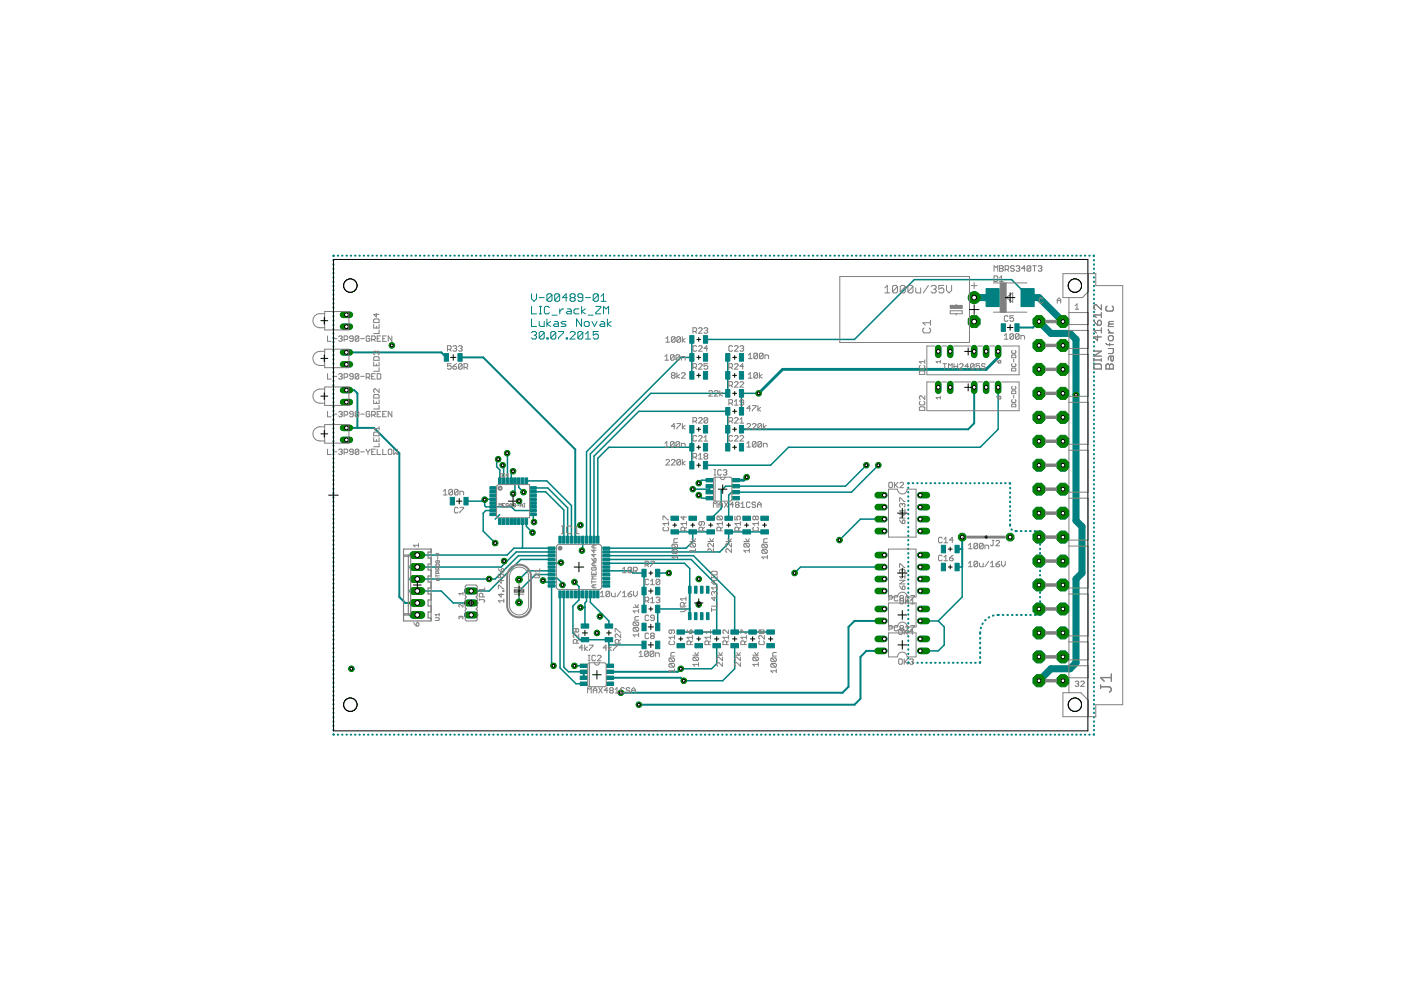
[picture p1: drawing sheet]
<svg xmlns="http://www.w3.org/2000/svg" width="297mm" height="210mm" viewBox="0 0 297 210" stroke-linecap="round" stroke-linejoin="round" font-family="sans-serif">
<g fill="none" stroke="#008080" stroke-width=".21">
<path d="M112.7 62.3v1.1l.5 .5 .5-.5v-1.1M112.7 65v1.5h1M112.7 67.6v1.6h1M112.7 70.5l.2-.2h.6l.2 .2v.3l-.2 .3M113.2 71.1h.3M113.5 71.1l.2 .3v.2l-.2 .3h-.6l-.2-.3M114.3 63.1h1.1M114.3 66.5h.6M114.3 65h.6M114.3 68.2v.8l.3 .2h.8v-1M114.6 65v1.5M115.4 70.5l-.3-.2h-.5l-.3 .2v1.1"/>
<path d="M115.4 70.5v1.1l-.3 .3h-.5l-.3-.3M115.4 70.5l-1.1 1.1M116 67.6v1.6M116 71.6h.2v.3h-.2zM116.5 65.2l-.3-.2h-.5l-.3 .2v1.1l.3 .2h.5l.3-.2M116.8 68.2l-.8 .5 .8 .5M117 62.5l-.2-.2h-.6l-.2 .2v1.1M117 62.5v1.1l-.2 .3h-.6l-.2-.3M117 62.5l-1 1.1M117.1 66.8h1M117.6 68.2h.5l.3 .2v.8h-.8l-.3-.2 .3-.3h.8M117.8 70.5l-.2-.2h-.5l-.3 .2v1.1"/>
<path d="M117.8 70.5v1.1l-.2 .3h-.5l-.3-.3M117.8 70.5l-1 1.1M118.4 70.3h1.1v.2l-1.1 1.1v.3M118.7 62.5l-.3-.2h-.5l-.3 .2v1.1M118.7 62.5v1.1l-.3 .3h-.5l-.3-.3M118.7 62.5l-1.1 1.1M118.7 65.5v1M119.5 65.5h-.3l-.5 .5M120 68.2h-.8l-.2 .2 .2 .3h.6l.2 .3-.2 .2h-.8M120.1 71.6h.2v.3h-.2zM120.3 63.1h-1.1l.8-.8v1.6M120.3 65.5h.5l.3 .3v.7h-.8l-.2-.2 .2-.3h.8"/>
<path d="M120.9 70.5l.2-.2h.6l.2 .2v.3l-1 1.1h1M121.1 63.1h.6M121.1 63.1l-.2-.3v-.3l.2-.2h.6l.2 .2v.3l-.2 .3M121.1 63.1l-.2 .3v.2l.2 .3h.6l.2-.3v-.2l-.2-.3M122.7 65.5h-.7l-.3 .3v.5l.3 .2h.7M123.3 67.6v1.6l-1.1-1.6v1.6M123.3 65v1.5M123.6 63.1h-.8l-.3-.3v-.3l.3-.2h.5l.3 .2v1.1l-.3 .3h-.5l-.3-.3M123.6 70.5v1.1l-.3 .3h-.5l-.3-.3M123.6 70.5l-.3-.2h-.5l-.3 .2v1.1M123.6 70.5l-1.1 1.1M123.9 68.4l.2-.2h.6l.2 .2v.6l-.2 .2h-.6l-.2-.2z"/>
<path d="M124.1 65.5l-.8 .5 .8 .5M124.1 63.1h1.1M124.1 71.9h1.1M124.1 70.8l.6-.5v1.6M124.7 66.8h1.1M125.5 68.2l.5 1 .6-1M126.3 65h1.1v.2l-1.1 1.1v.2h1.1M126.9 62.5l-.3-.2h-.6l-.2 .2v1.1M126.9 62.5v1.1l-.3 .3h-.6l-.2-.3M126.9 70.3h-1.1v.8l.8-.3 .3 .3v.5l-.3 .3h-.6l-.2-.3M126.9 62.5l-1.1 1.1M127.4 68.2h.5l.3 .2v.8h-.8l-.3-.2 .3-.3h.8"/>
<path d="M127.4 63.9h1.1M127.4 62.8l.6-.5v1.6M128 66.5v-1.5l.5 .5 .5-.5v1.5M128.8 67.6v1.6M129.6 68.2l-.8 .5 .8 .5"/>
</g>
<g fill="#008080" stroke="#008080" stroke-width=".21">
<path d="M209.1 61.2h2.8v3.8h-2.8z"/>
<path d="M216.5 61.2h2.8v3.8h-2.8z"/>
<path d="M123 140.8h1.5v.7h-1.5z"/>
<path d="M128.6 140.8h1.5v.7h-1.5z"/>
<path d="M123 142.1h1.5v.7h-1.5z"/>
<path d="M123 143.3h1.5v.8h-1.5z"/>
<path d="M128.6 142.1h1.5v.7h-1.5z"/>
<path d="M128.6 143.3h1.5v.8h-1.5z"/>
<path d="M123 144.6h1.5v.7h-1.5z"/>
<path d="M128.6 144.6h1.5v.7h-1.5z"/>
<path d="M202.5 115.6h.9v1.6h-.9z"/>
<path d="M199.6 115.6h.9v1.6h-.9z"/>
<path d="M149.1 71.2h.9v1.6h-.9z"/>
<path d="M146.2 71.2h.9v1.6h-.9z"/>
<path d="M146.2 78.8h.9v1.6h-.9z"/>
<path d="M149.1 78.8h.9v1.6h-.9z"/>
<path d="M156.8 82.6h.8v1.6h-.8z"/>
<path d="M153.9 82.6h.8v1.6h-.8z"/>
<path d="M153.9 78.8h.8v1.6h-.8z"/>
<path d="M156.8 78.8h.8v1.6h-.8z"/>
<path d="M155 136.5h1.6v.9h-1.6z"/>
<path d="M155 133.6h1.6v.9h-1.6z"/>
<path d="M158.8 133.6h1.6v.9h-1.6z"/>
<path d="M158.8 136.5h1.6v.9h-1.6z"/>
<path d="M151.2 136.5h1.6v.9h-1.6z"/>
<path d="M151.2 133.6h1.6v.9h-1.6z"/>
<path d="M147.3 133.6h1.6v.9h-1.6z"/>
<path d="M147.3 136.5h1.6v.9h-1.6z"/>
<path d="M116.2 116h1.5v.5h-1.5z"/>
<path d="M116.2 116.8h1.5v.5h-1.5z"/>
<path d="M116.2 117.6h1.5v.5h-1.5z"/>
<path d="M116.2 118.4h1.5v.5h-1.5z"/>
<path d="M116.2 119.2h1.5v.5h-1.5z"/>
<path d="M116.2 120h1.5v.5h-1.5z"/>
<path d="M116.2 120.8h1.5v.5h-1.5z"/>
<path d="M116.2 121.6h1.5v.5h-1.5z"/>
<path d="M116.2 122.4h1.5v.5h-1.5z"/>
<path d="M116.2 123.2h1.5v.5h-1.5z"/>
<path d="M116.2 124h1.5v.5h-1.5z"/>
<path d="M118.5 125.3h.5v1.5h-.5z"/>
<path d="M119.3 125.3h.5v1.5h-.5z"/>
<path d="M120.1 125.3h.5v1.5h-.5z"/>
<path d="M120.9 125.3h.5v1.5h-.5z"/>
<path d="M121.7 125.3h.5v1.5h-.5z"/>
<path d="M122.5 125.3h.5v1.5h-.5z"/>
<path d="M123.3 125.3h.5v1.5h-.5z"/>
<path d="M124.1 125.3h.5v1.5h-.5z"/>
<path d="M124.9 125.3h.5v1.5h-.5z"/>
<path d="M125.7 125.3h.5v1.5h-.5z"/>
<path d="M126.5 125.3h.5v1.5h-.5z"/>
<path d="M127.8 124h1.5v.5h-1.5z"/>
<path d="M127.8 123.2h1.5v.5h-1.5z"/>
<path d="M127.8 122.4h1.5v.5h-1.5z"/>
<path d="M127.8 121.6h1.5v.5h-1.5z"/>
<path d="M127.8 120.8h1.5v.5h-1.5z"/>
<path d="M127.8 120h1.5v.5h-1.5z"/>
<path d="M127.8 119.2h1.5v.5h-1.5z"/>
<path d="M127.8 118.4h1.5v.5h-1.5z"/>
<path d="M127.8 117.6h1.5v.5h-1.5z"/>
<path d="M127.8 116.8h1.5v.5h-1.5z"/>
<path d="M127.8 116h1.5v.5h-1.5z"/>
<path d="M126.5 113.7h.5v1.5h-.5z"/>
<path d="M125.7 113.7h.5v1.5h-.5z"/>
<path d="M124.9 113.7h.5v1.5h-.5z"/>
<path d="M124.1 113.7h.5v1.5h-.5z"/>
<path d="M123.3 113.7h.5v1.5h-.5z"/>
<path d="M122.5 113.7h.5v1.5h-.5z"/>
<path d="M121.7 113.7h.5v1.5h-.5z"/>
<path d="M120.9 113.7h.5v1.5h-.5z"/>
<path d="M120.1 113.7h.5v1.5h-.5z"/>
<path d="M119.3 113.7h.5v1.5h-.5z"/>
<path d="M118.5 113.7h.5v1.5h-.5z"/>
<path d="M156.8 86.4h.8v1.6h-.8z"/>
<path d="M153.9 86.4h.8v1.6h-.8z"/>
<path d="M153.9 90.2h.8v1.6h-.8z"/>
<path d="M156.8 90.2h.8v1.6h-.8z"/>
<path d="M149.1 97.8h.9v1.6h-.9z"/>
<path d="M146.2 97.8h.9v1.6h-.9z"/>
<path d="M146.2 90.2h.9v1.6h-.9z"/>
<path d="M149.1 90.2h.9v1.6h-.9z"/>
<path d="M202.5 119.4h.9v1.6h-.9z"/>
<path d="M199.6 119.4h.9v1.6h-.9z"/>
<path d="M147.2 129.9h.6v1.5h-.6z"/>
<path d="M147.2 124.3h.6v1.5h-.6z"/>
<path d="M146 129.9h.5v1.5h-.5z"/>
<path d="M148.5 129.9h.6v1.5h-.6z"/>
<path d="M149.8 129.9h.5v1.5h-.5z"/>
<path d="M146 124.3h.5v1.5h-.5z"/>
<path d="M148.5 124.3h.6v1.5h-.6z"/>
<path d="M149.8 124.3h.5v1.5h-.5z"/>
<path d="M136.1 128.3h.9v1.6h-.9z"/>
<path d="M139 128.3h.9v1.6h-.9z"/>
<path d="M136.1 124.5h.9v1.6h-.9z"/>
<path d="M139 124.5h.9v1.6h-.9z"/>
<path d="M215.2 68.6h.9v1.7h-.9z"/>
<path d="M212.3 68.6h.9v1.7h-.9z"/>
<path d="M97.1 75h.9v1.6h-.9z"/>
<path d="M94.2 75h.9v1.6h-.9z"/>
<path d="M103.9 103.2h1.2v.5h-1.2z"/>
<path d="M103.9 104h1.2v.5h-1.2z"/>
<path d="M103.9 104.8h1.2v.5h-1.2z"/>
<path d="M103.9 105.6h1.2v.5h-1.2z"/>
<path d="M103.9 106.4h1.2v.5h-1.2z"/>
<path d="M103.9 107.2h1.2v.5h-1.2z"/>
<path d="M103.9 108h1.2v.5h-1.2z"/>
<path d="M103.9 108.8h1.2v.5h-1.2z"/>
<path d="M105.7 109.9h.6v1.3h-.6z"/>
<path d="M106.5 109.9h.6v1.3h-.6z"/>
<path d="M107.3 109.9h.6v1.3h-.6z"/>
<path d="M108.1 109.9h.6v1.3h-.6z"/>
<path d="M108.9 109.9h.6v1.3h-.6z"/>
<path d="M109.7 109.9h.6v1.3h-.6z"/>
<path d="M110.5 109.9h.6v1.3h-.6z"/>
<path d="M111.3 109.9h.6v1.3h-.6z"/>
<path d="M112.4 108.8h1.3v.5h-1.3z"/>
<path d="M112.4 108h1.3v.5h-1.3z"/>
<path d="M112.4 107.2h1.3v.5h-1.3z"/>
<path d="M112.4 106.4h1.3v.5h-1.3z"/>
<path d="M112.4 105.6h1.3v.5h-1.3z"/>
<path d="M112.4 104.8h1.3v.5h-1.3z"/>
<path d="M112.4 104h1.3v.5h-1.3z"/>
<path d="M112.4 103.2h1.3v.5h-1.3z"/>
<path d="M111.3 101.3h.6v1.3h-.6z"/>
<path d="M110.5 101.3h.6v1.3h-.6z"/>
<path d="M109.7 101.3h.6v1.3h-.6z"/>
<path d="M108.9 101.3h.6v1.3h-.6z"/>
<path d="M108.1 101.3h.6v1.3h-.6z"/>
<path d="M107.3 101.3h.6v1.3h-.6z"/>
<path d="M106.5 101.3h.6v1.3h-.6z"/>
<path d="M105.7 101.3h.6v1.3h-.6z"/>
<path d="M149.7 101.5h1.5v.7h-1.5z"/>
<path d="M155.3 101.5h1.5v.7h-1.5z"/>
<path d="M149.7 102.7h1.5v.7h-1.5z"/>
<path d="M149.7 104h1.5v.7h-1.5z"/>
<path d="M155.3 102.7h1.5v.7h-1.5z"/>
<path d="M155.3 104h1.5v.7h-1.5z"/>
<path d="M149.7 105.3h1.5v.7h-1.5z"/>
<path d="M155.3 105.3h1.5v.7h-1.5z"/>
<path d="M153.7 109.4h1.6v.9h-1.6z"/>
<path d="M153.7 112.3h1.6v.9h-1.6z"/>
<path d="M157.5 112.3h1.6v.9h-1.6z"/>
<path d="M157.5 109.4h1.6v.9h-1.6z"/>
<path d="M149.9 109.4h1.6v.9h-1.6z"/>
<path d="M149.9 112.3h1.6v.9h-1.6z"/>
<path d="M146.1 112.3h1.6v.9h-1.6z"/>
<path d="M146.1 109.4h1.6v.9h-1.6z"/>
<path d="M98.4 105.5h.9v1.6h-.9z"/>
<path d="M95.5 105.5h.9v1.6h-.9z"/>
<path d="M136.1 135.9h.9v1.6h-.9z"/>
<path d="M139 135.9h.9v1.6h-.9z"/>
<path d="M128.3 135.2h1.6v.9h-1.6z"/>
<path d="M128.3 132.3h1.6v.9h-1.6z"/>
<path d="M123.2 135.2h1.6v.9h-1.6z"/>
<path d="M123.2 132.3h1.6v.9h-1.6z"/>
<path d="M139 132.1h.9v1.6h-.9z"/>
<path d="M136.1 132.1h.9v1.6h-.9z"/>
<path d="M139 120.7h.9v1.6h-.9z"/>
<path d="M136.1 120.7h.9v1.6h-.9z"/>
<path d="M142.3 112.3h1.6v.9h-1.6z"/>
<path d="M142.3 109.4h1.6v.9h-1.6z"/>
<path d="M161.3 112.3h1.6v.9h-1.6z"/>
<path d="M161.3 109.4h1.6v.9h-1.6z"/>
<path d="M143.5 133.6h1.6v.9h-1.6z"/>
<path d="M143.5 136.5h1.6v.9h-1.6z"/>
<path d="M162.6 133.6h1.6v.9h-1.6z"/>
<path d="M162.6 136.5h1.6v.9h-1.6z"/>
<path d="M146.2 94h.9v1.6h-.9z"/>
<path d="M149.1 94h.9v1.6h-.9z"/>
<path d="M153.9 94h.8v1.6h-.8z"/>
<path d="M156.8 94h.8v1.6h-.8z"/>
<path d="M153.9 75h.8v1.6h-.8z"/>
<path d="M156.8 75h.8v1.6h-.8z"/>
<path d="M146.2 75h.9v1.6h-.9z"/>
<path d="M149.1 75h.9v1.6h-.9z"/>
</g>
<path d="M206.5 63.1h4M217.9 63.1h2.4l5.1 5.1M220.3 68.2l2.5 2.5h4.1l1.2 1.3v38.4l1.3 1.3v9.8l-1.3 1.3v17.7l-1.2 1.3h-4.1l-2.5 2.5" fill="none" stroke="#008080" stroke-width="1.5"/>
<path d="M211.6 74.5v1.3l-2.5 2.5h-43.2l-5.1 5.1M158.3 101.2l-.6 .6h-1.7" fill="none" stroke="#008080" stroke-width=".61"/>
<g fill="none" stroke="#008080" stroke-width=".32">
<path d="M146.7 75.8h-2.4l-19.9 20v18.6M146.7 72v7.6M154.3 75.8v7.6h-16.3l-12.8 12.8v18.2M217.9 63.1v-.4l-3.4-3.4h-20.7l-12.6 12.7h-31.6M105.6 97.4l-.3 .3v1.3l.7 .7v2.3M106.6 98.6l.2 .3v3.1M107.5 96.1l.1 5.9M108.8 99.9l-.4 .4v1.7M146.7 91v7.6M146.7 94.8h-17.6l-2.4 2.4v17.2M154.3 94.8v-7.6h-18.9l-9.5 9.5v17.7M160.8 83.4h-3.6v3.8"/>
<path d="M183.7 98.6l-4.4 4.5h-25.4l-1 .9v3.8l-2 2.1h-.2M186.2 98.6l-5.7 5.8h-25.4l-.6 .6v4.9M211.6 82.1v8.9l-3.8 3.8h-40.6l-3.8 3.8h-13.8M102.8 105.9v1.3l.2 .3h5.4l.8 .7h3.9M102.8 105.9l-.4 .4h-3.6M104.5 105.9h-1.7M104.5 108.2h-1.5l-.6 .6v3.8l2.6 2.5M105.9 109.1l-.9 1M106.9 119l.3 .3M109.2 102v2.3l-.4 .4M110 102v1.3l1 1.1M110.8 110.6l-.1 5.6"/>
<path d="M111.6 110.6v1l1.3 1.3M111.6 102h4.3l5.3 5.2v7.2M113.1 104.3h2.6l3.8 3.8v6.3M113.1 109.1v1.5l.1 .1M113.1 103.5h3l4.3 4.2v6.7M116.9 117h-7.4l-3.2 3.2h-17.8M116.9 117.8h-7l-4.9 5h-16.5M116.9 118.6h-6.5l-6.7 6.7h-3.8M116.9 116.2h-7.9l-1.5 1.5h-19M118.9 119.3l-.1 .1h-1.9M123.5 114.4v2.2l-.1 .1M128.5 119.4h16.6l1.1 1.1v4.5"/>
<path d="M128.5 118.6h18l5.5 5.4v10h-7.7M128.5 117.8h18.5l8.8 8.8v7.4h7.6M143.1 112.8h7.6M146.9 103.7h3.5M146.9 112.8v2l-1.4 1.4h-17M148.1 105l.7 .6h1.6M150.4 101.8h-1.6l-.7 .6M150.4 103.1v1.3M162.1 112.8h-7.6v2.3l-1.9 1.9h-24.1M187.5 110.1h-5.1l-4.4 4.4M88.5 125.3h5.1l2.5 2.5h3.8M115.1 123.1l.4 .3h1.4"/>
<path d="M116.9 124.2v16.6l.4 .4M116.9 122.6h1.3l1.1 1.1v.3M116.9 121.8h-3.4l-3.5 3.5v2.4M116.9 121h-5l-1.9 1.9M118.7 126v15.6l3.4 3.4h1.7M119.5 126v15.5l1 .9h3.3M121.8 123.4l.9 1v2.8l-1.2 1.3v5.7l1.4 1.4h6.2v5.3l.2 .3M123.1 128.8h.9M124.4 126v1.5l-.4 .3v4.9M125.2 126v1.7l2.5 2.5M127.7 130.2l1.4 1.5v1M127.7 130.2l-.5 .5"/>
<path d="M127.7 130.2h.1M128.5 121h5.2l.5 .5h2.3v7.6M129.1 136.7h7.4M139.4 121.5h2.4M146.2 129.1h-6.8v3.8M152 136.9v3.8l-1.1 1.1h-6.6M155.8 136.9v4.9l-2.6 2.5h-8.2M187.5 120.2h-17.8l-1.2 1.3M195.1 131.7h3.8M198.9 131.7l1.3 1.2v3.8l-1.3 1.3h-3.8M202.9 120.2h1.1v6.4l-5.1 5.1M121.8 141.2h2"/>
</g>
<g fill="none" stroke="#008080" stroke-width=".42">
<path d="M70.7 55.1v.1M70.7 56v.1M70.7 56.9v.1M70.7 57.8v.2M70.7 58.8v.1M70.7 59.7v.1M70.8 54.2l-.1 .1M71.6 54.2h.1M72.5 54.2h.1M73.4 54.2h.2M74.4 54.2h.1M75.3 54.2h.1"/>
<path d="M76.2 54.2h.1M77.1 54.2h.1M78 54.2h.1M78.9 54.2h.1M79.9 54.2h.1M80.8 54.2h.1M81.7 54.2h.1M82.6 54.2h.1M83.5 54.2h.1M84.4 54.2h.1M85.3 54.2h.1M86.3 54.2h.1"/>
<path d="M87.2 54.2h.1M88.1 54.2h.1M89 54.2h.1M89.9 54.2h.1M90.8 54.2h.1M91.8 54.2h.1M92.7 54.2h.1M93.6 54.2h.1M94.5 54.2h.1M95.4 54.2h.1M96.3 54.2h.1M97.2 54.2h.1"/>
<path d="M98.2 54.2h.1M99.1 54.2h.1M100 54.2h.1M100.9 54.2h.1M101.8 54.2h.1M102.7 54.2h.1M103.7 54.2h.1M104.6 54.2h.1M105.5 54.2h.1M106.4 54.2h.1M107.3 54.2h.1M108.2 54.2h.1"/>
<path d="M109.2 54.2h.1M110.1 54.2h.1M111 54.2h.1M111.9 54.2h.1M112.8 54.2h.1M113.7 54.2h.1M114.6 54.2h.1M115.6 54.2h.1M116.5 54.2h.1M117.4 54.2h.1M118.3 54.2h.1M119.2 54.2h.1"/>
<path d="M120.1 54.2h.1M121.1 54.2h.1M122 54.2h.1M122.9 54.2h.1M123.8 54.2h.1M124.7 54.2h.1M125.6 54.2h.1M126.6 54.2h.1M127.5 54.2h.1M128.4 54.2h.1M129.3 54.2h.1M130.2 54.2h.1"/>
<path d="M131.1 54.2h.1M132 54.2h.1M132.9 54.2h.2M133.9 54.2h.1M134.8 54.2h.1M135.7 54.2h.1M136.6 54.2h.1M137.5 54.2h.1M138.5 54.2h.1M139.4 54.2h.1M140.3 54.2h.1M141.2 54.2h.1"/>
<path d="M142.1 54.2h.1M143 54.2h.1M143.9 54.2h.1M144.9 54.2h.1M145.8 54.2h.1M146.7 54.2h.1M147.6 54.2h.1M148.5 54.2h.1M149.4 54.2h.1M150.3 54.2h.2M151.3 54.2h.1M152.2 54.2h.1"/>
<path d="M153.1 54.2h.1M154 54.2h.1M154.9 54.2h.1M155.9 54.2h.1M156.8 54.2h.1M157.7 54.2h.1M158.6 54.2h.1M159.5 54.2h.1M160.4 54.2h.1M161.3 54.2h.1M162.3 54.2h.1M163.2 54.2h.1"/>
<path d="M164.1 54.2h.1M165 54.2h.1M165.9 54.2h.1M166.8 54.2h.1M167.7 54.2h.2M168.7 54.2h.1M169.6 54.2h.1M170.5 54.2h.1M171.4 54.2h.1M172.3 54.2h.1M173.2 54.2h.1M174.2 54.2h.1"/>
<path d="M175.1 54.2h.1M176 54.2h.1M176.9 54.2h.1M177.8 54.2h.1M178.7 54.2h.1M179.6 54.2h.1M180.6 54.2h.1M181.5 54.2h.1M182.4 54.2h.1M183.3 54.2h.1M184.2 54.2h.1M185.1 54.2h.2"/>
<path d="M186.1 54.2h.1M187 54.2h.1M187.9 54.2h.1M188.8 54.2h.1M189.7 54.2h.1M190.6 54.2h.1M191.6 54.2h.1M192.5 54.2h.1M193.4 54.2h.1M194.3 54.2h.1M195.2 54.2h.1M196.1 54.2h.1"/>
<path d="M197 54.2h.1M198 54.2h.1M198.9 54.2h.1M199.8 54.2h.1M200.7 54.2h.1M201.6 54.2h.1M202.5 54.2h.1M203.5 54.2h.1M204.4 54.2h.1M205.3 54.2h.1M206.2 54.2h.1M207.1 54.2h.1"/>
<path d="M208 54.2h.1M209 54.2h.1M209.9 54.2h.1M210.8 54.2h.1M211.7 54.2h.1M212.6 54.2h.1M213.5 54.2h.1M214.4 54.2h.1M215.3 54.2h.2M216.3 54.2h.1M217.2 54.2h.1M218.1 54.2h.1"/>
<path d="M219 54.2h.1M219.9 54.2h.1M220.9 54.2h.1M221.8 54.2h.1M222.7 54.2h.1M223.6 54.2h.1M224.5 54.2h.1M225.4 54.2h.1M226.3 54.2h.1M227.3 54.2h.1M228.2 54.2h.1M229.1 54.2h.1"/>
<path d="M230 54.2h.1M230.9 54.2h.1M231.8 54.2l.1 .1M231.9 55.1v.1M231.9 56v.1M231.9 56.9v.1M231.9 57.8v.2M231.9 58.8v.1M231.9 59.7v.1M70.7 60.6v.1M70.7 61.5v.1M70.7 62.4v.1"/>
<path d="M70.7 63.4h.1M70.7 64.3v.1M70.7 65.2v.1M70.7 66.1v.1M70.7 67v.1M70.7 67.9v.1M70.7 68.8v.1M70.7 69.7v.1M70.7 70.7v.1M70.7 71.6v.1M70.7 72.5v.1M70.7 73.4v.1"/>
<path d="M70.7 74.3v.1M70.7 75.2v.1M70.7 76.1v.1M70.7 77v.2M70.7 78v.1M70.7 78.9v.1M70.7 79.8v.1M73.4 74.7h20.2l1 1.1M97.5 75.8h4.9l19.6 19.5v19.1M220.3 68.2l-1.3 1.2h-3.4M231.9 60.6v.1M231.9 61.5v.1"/>
<path d="M231.9 62.4v.1M231.9 63.4h.1M231.9 64.3v.1M231.9 65.2v.1M231.9 66.1v.1M231.9 67v.1M231.9 67.9v.1M231.9 68.8v.1M231.9 69.7v.1M231.9 70.7v.1M231.9 71.6v.1M231.9 72.5v.1"/>
<path d="M231.9 73.4v.1M231.9 74.3v.1M231.9 75.2v.1M231.9 76.1v.1M231.9 77v.2M231.9 78v.1M231.9 78.9v.1M231.9 79.8v.1M70.7 80.7v.1M70.7 81.6v.1M70.7 82.5v.1M70.7 83.5v.1"/>
<path d="M70.7 84.4v.1M70.7 85.3v.1M70.7 86.2v.1M70.7 87.1v.1M70.7 88v.1M70.7 88.9v.1M70.7 89.9v.1M70.7 90.8v.1M70.7 91.7v.1M70.7 92.6v.1M70.7 93.5v.1M70.7 94.4v.1"/>
<path d="M70.7 95.3v.1M70.7 96.2v.2M70.7 97.2v.1M70.7 98.1v.1M70.7 99v.1M70.7 99.9v.1M73.4 90.7h5.9l5.4 5.4v30.5l1.2 1.2h2.6M73.4 82.7h1.7l.7 .7v7.3M206.5 82.1v7.6l-1.2 1.3h-48.1M231.9 80.7v.1M231.9 81.6v.1M231.9 82.5v.1"/>
<path d="M231.9 83.5v.1M231.9 84.4v.1M231.9 85.3v.1M231.9 86.2v.1M231.9 87.1v.1M231.9 88v.1M231.9 88.9v.1M231.9 89.9v.1M231.9 90.8v.1M231.9 91.7v.1M231.9 92.6v.1M231.9 93.5v.1"/>
<path d="M231.9 94.4v.1M231.9 95.3v.1M231.9 96.2v.2M231.9 97.2v.1M231.9 98.1v.1M231.9 99v.1M231.9 99.9v.1M70.7 100.8v.1M70.7 101.7v.1M70.7 102.7h.1M70.7 103.6v.1M70.7 104.5v.1"/>
<path d="M70.7 105.4v.1M70.7 106.3v.1M70.7 107.2v.1M70.7 108.1v.1M70.7 109.1v.1M70.7 110v.1M70.7 110.9v.1M70.7 111.8v.1M70.7 112.7v.1M70.7 113.6v.1M70.7 114.5v.1M70.7 115.4v.1"/>
<path d="M70.7 116.4v.1M70.7 117.3v.1M70.7 118.2v.1M70.7 119.1v.1M192.6 103.4v.1M192.6 104.3v.1M192.6 105.2v.1M192.6 106.2v.1M192.6 107.1v.1M192.6 108v.1M192.6 108.9v.2M192.6 109.9v.1"/>
<path d="M192.6 110.8v.1M192.6 111.7v.1M192.6 112.6v.2M192.6 113.6v.1M192.6 114.5v.1M192.6 115.4v.1M192.6 116.3v.2M192.6 117.3v.1M192.6 118.2v.1M192.6 119.1v.1M192.7 102.4l-.1 .2M193.5 102.4h.1"/>
<path d="M194.5 102.4h.1M195.4 102.4h.1M196.3 102.4h.1M197.3 102.4h.1M198.2 102.4h.1M199.1 102.4h.1M200 102.4h.2M201 102.4h.1M201.9 102.4h.1M202.8 102.4h.2M202.9 116.4h1.1M203.8 102.4h.1"/>
<path d="M204 113.9v6.3M204.7 102.4h.1M205.7 102.4h.1M206.6 102.4h.1M207.5 102.4h.1M208.4 102.4h.2M209.4 102.4h.1M210.3 102.4h.1M211.2 102.4h.2M212.2 102.4h.1M213.1 102.4h.1M214 102.4l.2 .2"/>
<path d="M214.2 103.4v.2M214.2 104.4v.1M214.2 105.4v.1M214.2 106.3v.2M214.2 107.3v.2M214.2 108.3v.1M214.2 109.2v.2M214.2 110.2v.2M214.2 111.2v.3M214.4 112.2l.1 .1M215.3 112.6h.3M216.4 112.6h.2"/>
<path d="M217.4 112.6h.2M218.4 112.6h.1M219.4 112.6h.1M220.3 112.6l.2 .1M220.5 113.5v.1M220.5 114.5v.1M220.5 115.4v.1M220.5 116.3v.1M220.5 117.2v.2M220.5 118.2v.1M220.5 119.1v.1M231.9 100.8v.1"/>
<path d="M231.9 101.7v.1M231.9 102.7h.1M231.9 103.6v.1M231.9 104.5v.1M231.9 105.4v.1M231.9 106.3v.1M231.9 107.2v.1M231.9 108.1v.1M231.9 109.1v.1M231.9 110v.1M231.9 110.9v.1M231.9 111.8v.1"/>
<path d="M231.9 112.7v.1M231.9 113.6v.1M231.9 114.5v.1M231.9 115.4v.1M231.9 116.4v.1M231.9 117.3v.1M231.9 118.2v.1M231.9 119.1v.1M70.7 120v.1M70.7 120.9v.1M70.7 121.9h.1M70.7 122.8v.1"/>
<path d="M70.7 123.7v.1M70.7 124.6v.1M70.7 125.5v.1M70.7 126.4v.1M70.7 127.3v.1M70.7 128.2v.2M70.7 129.2v.1M70.7 130.1v.1M70.7 131v.1M70.7 131.9v.1M70.7 132.8v.1M70.7 133.7v.1"/>
<path d="M70.7 134.6v.1M70.7 135.6v.1M70.7 136.5v.1M70.7 137.4v.1M70.7 138.3v.1M70.7 139.2v.1M146.2 125v5.6M187.5 138h-3.8l-1.3 1.3v8.8l-1.2 1.3h-45.8M187.5 131.7h-6.3l-1.3 1.2v12.7l-1.3 1.3h-47M192.6 120v.2M192.6 121v.1M192.6 121.9v.1"/>
<path d="M192.6 122.8v.1M192.6 123.7v.2M192.6 124.7v.1M192.6 125.6v.1M192.6 126.5v.1M192.6 127.5v.1M192.6 128.4v.1M192.6 129.3v.1M192.6 130.2v.1M192.6 131.2v.1M192.6 132.1v.1M192.6 133v.1"/>
<path d="M192.6 133.9v.1M192.6 134.9v.1M192.6 135.8v.1M192.6 136.7v.1M192.6 137.6v.2M192.6 138.6v.1M192.6 139.5v.1M207.8 134v.4M207.8 135.2v.2M207.8 136.2v.2M207.8 137.3v.2M207.8 138.3v.2"/>
<path d="M207.8 139.3v.2M208 133.1l-.1 .1M208.4 132.2l-.1 .1M209 131.4l-.1 .2M209.8 130.9h-.2M210.7 130.5h-.2M211.5 130.4h.3M212.6 130.4h.1M213.6 130.4h.1M214.5 130.4h.2M215.5 130.4h.2M216.5 130.4h.1"/>
<path d="M217.4 130.4h.2M218.4 130.4h.2M219.4 130.4h.1M220.5 120v.2M220.5 121v.1M220.5 121.9v.1M220.5 122.8v.1M220.5 123.8v.1M220.5 124.7v.1M220.5 125.6v.1M220.5 126.5v.2M220.5 127.5v.1"/>
<path d="M220.5 128.4v.1M220.5 129.3v.2M220.5 130.3l-.1 .1M231.9 120v.1M231.9 120.9v.1M231.9 121.9h.1M231.9 122.8v.1M231.9 123.7v.1M231.9 124.6v.1M231.9 125.5v.1M231.9 126.4v.1M231.9 127.3v.1"/>
<path d="M231.9 128.2v.2M231.9 129.2v.1M231.9 130.1v.1M231.9 131v.1M231.9 131.9v.1M231.9 132.8v.1M231.9 133.7v.1M231.9 134.6v.1M231.9 135.6v.1M231.9 136.5v.1M231.9 137.4v.1M231.9 138.3v.1"/>
<path d="M231.9 139.2v.1M70.7 155.7l.1 .1M70.7 140.1v.1M70.7 141v.1M70.7 142h.1M70.7 142.9v.1M70.7 143.8v.1M70.7 144.7v.1M70.7 145.6v.1M70.7 146.5v.1M70.7 147.4v.2M70.7 148.4v.1"/>
<path d="M70.7 149.3v.1M70.7 150.2v.1M70.7 151.1v.1M70.7 152v.1M70.7 152.9v.1M70.7 153.8v.1M70.7 154.7v.2M71.6 155.8h.1M72.5 155.8h.1M73.4 155.8h.2M74.4 155.8h.1M75.3 155.8h.1"/>
<path d="M76.2 155.8h.1M77.1 155.8h.1M78 155.8h.1M78.9 155.8h.1M79.9 155.8h.1M80.8 155.8h.1M81.7 155.8h.1M82.6 155.8h.1M83.5 155.8h.1M84.4 155.8h.1M85.3 155.8h.1M86.3 155.8h.1"/>
<path d="M87.2 155.8h.1M88.1 155.8h.1M89 155.8h.1M89.9 155.8h.1M90.8 155.8h.1M91.8 155.8h.1M92.7 155.8h.1M93.6 155.8h.1M94.5 155.8h.1M95.4 155.8h.1M96.3 155.8h.1M97.2 155.8h.1"/>
<path d="M98.2 155.8h.1M99.1 155.8h.1M100 155.8h.1M100.9 155.8h.1M101.8 155.8h.1M102.7 155.8h.1M103.7 155.8h.1M104.6 155.8h.1M105.5 155.8h.1M106.4 155.8h.1M107.3 155.8h.1M108.2 155.8h.1"/>
<path d="M109.2 155.8h.1M110.1 155.8h.1M111 155.8h.1M111.9 155.8h.1M112.8 155.8h.1M113.7 155.8h.1M114.6 155.8h.1M115.6 155.8h.1M116.5 155.8h.1M117.4 155.8h.1M118.3 155.8h.1M119.2 155.8h.1"/>
<path d="M120.1 155.8h.1M121.1 155.8h.1M122 155.8h.1M122.9 155.8h.1M123.8 142.4v1.3M123.8 155.8h.1M124.7 155.8h.1M125.6 155.8h.1M126.6 155.8h.1M127.5 155.8h.1M128.4 155.8h.1M129.3 155.8h.1"/>
<path d="M129.3 143.7h15l.7 .6M130.2 155.8h.1M131.1 155.8h.1M132 155.8h.1M132.9 155.8h.2M133.9 155.8h.1M134.8 155.8h.1M135.7 155.8h.1M136.6 155.8h.1M137.5 155.8h.1M138.5 155.8h.1M139.4 155.8h.1"/>
<path d="M140.3 155.8h.1M141.2 155.8h.1M142.1 155.8h.1M143 155.8h.1M143.9 155.8h.1M144.3 141.8l-.6 .6h-14.4M144.9 155.8h.1M145.8 155.8h.1M146.7 155.8h.1M147.6 155.8h.1M148.5 155.8h.1M149.4 155.8h.1"/>
<path d="M150.3 155.8h.2M151.3 155.8h.1M152.2 155.8h.1M153.1 155.8h.1M154 155.8h.1M154.9 155.8h.1M155.9 155.8h.1M156.8 155.8h.1M157.7 155.8h.1M158.6 155.8h.1M159.5 155.8h.1M160.4 155.8h.1"/>
<path d="M161.3 155.8h.1M162.3 155.8h.1M163.2 155.8h.1M164.1 155.8h.1M165 155.8h.1M165.9 155.8h.1M166.8 155.8h.1M167.7 155.8h.2M168.7 155.8h.1M169.6 155.8h.1M170.5 155.8h.1M171.4 155.8h.1"/>
<path d="M172.3 155.8h.1M173.2 155.8h.1M174.2 155.8h.1M175.1 155.8h.1M176 155.8h.1M176.9 155.8h.1M177.8 155.8h.1M178.7 155.8h.1M179.6 155.8h.1M180.6 155.8h.1M181.5 155.8h.1M182.4 155.8h.1"/>
<path d="M183.3 155.8h.1M184.2 155.8h.1M185.1 155.8h.2M186.1 155.8h.1M187 155.8h.1M187.9 155.8h.1M188.8 155.8h.1M189.7 155.8h.1M190.6 155.8h.1M191.6 155.8h.1M192.5 155.8h.1M192.6 140.4l.1 .1"/>
<path d="M193.4 155.8h.1M193.5 140.5h.2M194.3 155.8h.1M194.5 140.5h.1M195.2 155.8h.1M195.4 140.5h.1M196.1 155.8h.1M196.4 140.5h.1M197 155.8h.1M197.3 140.5h.1M198 155.8h.1M198.2 140.5h.2"/>
<path d="M198.9 155.8h.1M199.2 140.5h.1M199.8 155.8h.1M200.1 140.5h.2M200.7 155.8h.1M201.1 140.5h.1M201.6 155.8h.1M202 140.5h.2M202.5 155.8h.1M203 140.5h.1M203.5 155.8h.1M203.9 140.5h.1"/>
<path d="M204.4 155.8h.1M204.9 140.5h.1M205.3 155.8h.1M205.8 140.5h.1M206.2 155.8h.1M206.7 140.5h.2M207.1 155.8h.1M207.8 140.3l-.1 .2M208 155.8h.1M209 155.8h.1M209.9 155.8h.1M210.8 155.8h.1"/>
<path d="M211.7 155.8h.1M212.6 155.8h.1M213.5 155.8h.1M214.4 155.8h.1M215.3 155.8h.2M216.3 155.8h.1M217.2 155.8h.1M218.1 155.8h.1M219 155.8h.1M219.9 155.8h.1M220.9 155.8h.1M221.8 155.8h.1"/>
<path d="M222.7 155.8h.1M223.6 155.8h.1M224.5 155.8h.1M225.4 155.8h.1M226.3 155.8h.1M227.3 155.8h.1M228.2 155.8h.1M229.1 155.8h.1M230 155.8h.1M230.9 155.8h.1M231.9 140.1v.1M231.9 141v.1"/>
<path d="M231.9 142h.1M231.9 142.9v.1M231.9 143.8v.1M231.9 144.7v.1M231.9 145.6v.1M231.9 146.5v.1M231.9 147.4v.2M231.9 148.4v.1M231.9 149.3v.1M231.9 150.2v.1M231.9 151.1v.1M231.9 152v.1"/>
<path d="M231.9 152.9v.1M231.9 153.8v.1M231.9 154.7v.2M231.9 155.7l-.1 .1"/>
</g>
<path d="M87.6 130.4h1.7" fill="none" stroke="#008000" stroke-width="1.7"/>
<circle cx="88.5" cy="130.4" r=".51" fill="#fff" stroke="#000" stroke-width=".21"/>
<path d="M87.6 127.8h1.7" fill="none" stroke="#008000" stroke-width="1.7"/>
<circle cx="88.5" cy="127.8" r=".51" fill="#fff" stroke="#000" stroke-width=".21"/>
<path d="M87.6 125.3h1.7" fill="none" stroke="#008000" stroke-width="1.7"/>
<circle cx="88.5" cy="125.3" r=".51" fill="#fff" stroke="#000" stroke-width=".21"/>
<path d="M87.6 122.8h1.7" fill="none" stroke="#008000" stroke-width="1.7"/>
<circle cx="88.5" cy="122.8" r=".51" fill="#fff" stroke="#000" stroke-width=".21"/>
<path d="M87.6 120.2h1.7" fill="none" stroke="#008000" stroke-width="1.7"/>
<circle cx="88.5" cy="120.2" r=".51" fill="#fff" stroke="#000" stroke-width=".21"/>
<path d="M87.6 117.7h1.7" fill="none" stroke="#008000" stroke-width="1.7"/>
<circle cx="88.5" cy="117.7" r=".51" fill="#fff" stroke="#000" stroke-width=".21"/>
<circle cx="225.4" cy="68.2" r="1.38" fill="#008000" stroke="#008000" stroke-width=".21"/>
<circle cx="225.4" cy="68.2" r=".4" fill="#fff" stroke="#000" stroke-width=".21"/>
<circle cx="225.4" cy="73.2" r="1.38" fill="#008000" stroke="#008000" stroke-width=".21"/>
<circle cx="225.4" cy="73.2" r=".4" fill="#fff" stroke="#000" stroke-width=".21"/>
<circle cx="225.4" cy="78.3" r="1.38" fill="#008000" stroke="#008000" stroke-width=".21"/>
<circle cx="225.4" cy="78.3" r=".4" fill="#fff" stroke="#000" stroke-width=".21"/>
<circle cx="225.4" cy="83.4" r="1.38" fill="#008000" stroke="#008000" stroke-width=".21"/>
<circle cx="225.4" cy="83.4" r=".4" fill="#fff" stroke="#000" stroke-width=".21"/>
<circle cx="225.4" cy="88.5" r="1.38" fill="#008000" stroke="#008000" stroke-width=".21"/>
<circle cx="225.4" cy="88.5" r=".4" fill="#fff" stroke="#000" stroke-width=".21"/>
<circle cx="225.4" cy="93.6" r="1.38" fill="#008000" stroke="#008000" stroke-width=".21"/>
<circle cx="225.4" cy="93.6" r=".4" fill="#fff" stroke="#000" stroke-width=".21"/>
<circle cx="225.4" cy="98.6" r="1.38" fill="#008000" stroke="#008000" stroke-width=".21"/>
<circle cx="225.4" cy="98.6" r=".4" fill="#fff" stroke="#000" stroke-width=".21"/>
<circle cx="225.4" cy="103.7" r="1.38" fill="#008000" stroke="#008000" stroke-width=".21"/>
<circle cx="225.4" cy="103.7" r=".4" fill="#fff" stroke="#000" stroke-width=".21"/>
<circle cx="225.4" cy="108.8" r="1.38" fill="#008000" stroke="#008000" stroke-width=".21"/>
<circle cx="225.4" cy="108.8" r=".4" fill="#fff" stroke="#000" stroke-width=".21"/>
<circle cx="225.4" cy="113.9" r="1.38" fill="#008000" stroke="#008000" stroke-width=".21"/>
<circle cx="225.4" cy="113.9" r=".4" fill="#fff" stroke="#000" stroke-width=".21"/>
<circle cx="225.4" cy="119" r="1.38" fill="#008000" stroke="#008000" stroke-width=".21"/>
<circle cx="225.4" cy="119" r=".4" fill="#fff" stroke="#000" stroke-width=".21"/>
<circle cx="225.4" cy="124" r="1.38" fill="#008000" stroke="#008000" stroke-width=".21"/>
<circle cx="225.4" cy="124" r=".4" fill="#fff" stroke="#000" stroke-width=".21"/>
<circle cx="225.4" cy="129.1" r="1.38" fill="#008000" stroke="#008000" stroke-width=".21"/>
<circle cx="225.4" cy="129.1" r=".4" fill="#fff" stroke="#000" stroke-width=".21"/>
<circle cx="225.4" cy="134.2" r="1.38" fill="#008000" stroke="#008000" stroke-width=".21"/>
<circle cx="225.4" cy="134.2" r=".4" fill="#fff" stroke="#000" stroke-width=".21"/>
<circle cx="225.4" cy="139.3" r="1.38" fill="#008000" stroke="#008000" stroke-width=".21"/>
<circle cx="225.4" cy="139.3" r=".4" fill="#fff" stroke="#000" stroke-width=".21"/>
<circle cx="225.4" cy="144.3" r="1.38" fill="#008000" stroke="#008000" stroke-width=".21"/>
<circle cx="225.4" cy="144.3" r=".4" fill="#fff" stroke="#000" stroke-width=".21"/>
<circle cx="220.3" cy="68.2" r="1.38" fill="#008000" stroke="#008000" stroke-width=".21"/>
<circle cx="220.3" cy="68.2" r=".4" fill="#fff" stroke="#000" stroke-width=".21"/>
<circle cx="220.3" cy="73.2" r="1.38" fill="#008000" stroke="#008000" stroke-width=".21"/>
<circle cx="220.3" cy="73.2" r=".4" fill="#fff" stroke="#000" stroke-width=".21"/>
<circle cx="220.3" cy="78.3" r="1.38" fill="#008000" stroke="#008000" stroke-width=".21"/>
<circle cx="220.3" cy="78.3" r=".4" fill="#fff" stroke="#000" stroke-width=".21"/>
<circle cx="220.3" cy="83.4" r="1.38" fill="#008000" stroke="#008000" stroke-width=".21"/>
<circle cx="220.3" cy="83.4" r=".4" fill="#fff" stroke="#000" stroke-width=".21"/>
<circle cx="220.3" cy="88.5" r="1.38" fill="#008000" stroke="#008000" stroke-width=".21"/>
<circle cx="220.3" cy="88.5" r=".4" fill="#fff" stroke="#000" stroke-width=".21"/>
<circle cx="220.3" cy="93.6" r="1.38" fill="#008000" stroke="#008000" stroke-width=".21"/>
<circle cx="220.3" cy="93.6" r=".4" fill="#fff" stroke="#000" stroke-width=".21"/>
<circle cx="220.3" cy="98.6" r="1.38" fill="#008000" stroke="#008000" stroke-width=".21"/>
<circle cx="220.3" cy="98.6" r=".4" fill="#fff" stroke="#000" stroke-width=".21"/>
<circle cx="220.3" cy="103.7" r="1.38" fill="#008000" stroke="#008000" stroke-width=".21"/>
<circle cx="220.3" cy="103.7" r=".4" fill="#fff" stroke="#000" stroke-width=".21"/>
<circle cx="220.3" cy="108.8" r="1.38" fill="#008000" stroke="#008000" stroke-width=".21"/>
<circle cx="220.3" cy="108.8" r=".4" fill="#fff" stroke="#000" stroke-width=".21"/>
<circle cx="220.3" cy="113.9" r="1.38" fill="#008000" stroke="#008000" stroke-width=".21"/>
<circle cx="220.3" cy="113.9" r=".4" fill="#fff" stroke="#000" stroke-width=".21"/>
<circle cx="220.3" cy="119" r="1.38" fill="#008000" stroke="#008000" stroke-width=".21"/>
<circle cx="220.3" cy="119" r=".4" fill="#fff" stroke="#000" stroke-width=".21"/>
<circle cx="220.3" cy="124" r="1.38" fill="#008000" stroke="#008000" stroke-width=".21"/>
<circle cx="220.3" cy="124" r=".4" fill="#fff" stroke="#000" stroke-width=".21"/>
<circle cx="220.3" cy="129.1" r="1.38" fill="#008000" stroke="#008000" stroke-width=".21"/>
<circle cx="220.3" cy="129.1" r=".4" fill="#fff" stroke="#000" stroke-width=".21"/>
<circle cx="220.3" cy="134.2" r="1.38" fill="#008000" stroke="#008000" stroke-width=".21"/>
<circle cx="220.3" cy="134.2" r=".4" fill="#fff" stroke="#000" stroke-width=".21"/>
<circle cx="220.3" cy="139.3" r="1.38" fill="#008000" stroke="#008000" stroke-width=".21"/>
<circle cx="220.3" cy="139.3" r=".4" fill="#fff" stroke="#000" stroke-width=".21"/>
<circle cx="220.3" cy="144.3" r="1.38" fill="#008000" stroke="#008000" stroke-width=".21"/>
<circle cx="220.3" cy="144.3" r=".4" fill="#fff" stroke="#000" stroke-width=".21"/>
<path d="M195.1 125.3h1.4" fill="none" stroke="#008000" stroke-width="1.4"/>
<circle cx="195.1" cy="125.3" r=".4" fill="#fff" stroke="#000" stroke-width=".21"/>
<path d="M195.1 122.8h1.4" fill="none" stroke="#008000" stroke-width="1.4"/>
<circle cx="195.1" cy="122.8" r=".4" fill="#fff" stroke="#000" stroke-width=".21"/>
<path d="M186.1 122.8h1.4" fill="none" stroke="#008000" stroke-width="1.4"/>
<circle cx="187.5" cy="122.8" r=".4" fill="#fff" stroke="#000" stroke-width=".21"/>
<path d="M186.1 125.3h1.4" fill="none" stroke="#008000" stroke-width="1.4"/>
<circle cx="187.5" cy="125.3" r=".4" fill="#fff" stroke="#000" stroke-width=".21"/>
<path d="M195.1 120.2h1.4" fill="none" stroke="#008000" stroke-width="1.4"/>
<circle cx="195.1" cy="120.2" r=".4" fill="#fff" stroke="#000" stroke-width=".21"/>
<path d="M195.1 117.7h1.4" fill="none" stroke="#008000" stroke-width="1.4"/>
<circle cx="195.1" cy="117.7" r=".4" fill="#fff" stroke="#000" stroke-width=".21"/>
<path d="M186.1 120.2h1.4" fill="none" stroke="#008000" stroke-width="1.4"/>
<circle cx="187.5" cy="120.2" r=".4" fill="#fff" stroke="#000" stroke-width=".21"/>
<path d="M186.1 117.7h1.4" fill="none" stroke="#008000" stroke-width="1.4"/>
<circle cx="187.5" cy="117.7" r=".4" fill="#fff" stroke="#000" stroke-width=".21"/>
<path d="M186.1 105h1.4" fill="none" stroke="#008000" stroke-width="1.4"/>
<circle cx="187.5" cy="105" r=".4" fill="#fff" stroke="#000" stroke-width=".21"/>
<path d="M186.1 107.5h1.4" fill="none" stroke="#008000" stroke-width="1.4"/>
<circle cx="187.5" cy="107.5" r=".4" fill="#fff" stroke="#000" stroke-width=".21"/>
<path d="M195.1 107.5h1.4" fill="none" stroke="#008000" stroke-width="1.4"/>
<circle cx="195.1" cy="107.5" r=".4" fill="#fff" stroke="#000" stroke-width=".21"/>
<path d="M195.1 105h1.4" fill="none" stroke="#008000" stroke-width="1.4"/>
<circle cx="195.1" cy="105" r=".4" fill="#fff" stroke="#000" stroke-width=".21"/>
<path d="M186.1 110.1h1.4" fill="none" stroke="#008000" stroke-width="1.4"/>
<circle cx="187.5" cy="110.1" r=".4" fill="#fff" stroke="#000" stroke-width=".21"/>
<path d="M186.1 112.6h1.4" fill="none" stroke="#008000" stroke-width="1.4"/>
<circle cx="187.5" cy="112.6" r=".4" fill="#fff" stroke="#000" stroke-width=".21"/>
<path d="M195.1 110.1h1.4" fill="none" stroke="#008000" stroke-width="1.4"/>
<circle cx="195.1" cy="110.1" r=".4" fill="#fff" stroke="#000" stroke-width=".21"/>
<path d="M195.1 112.6h1.4" fill="none" stroke="#008000" stroke-width="1.4"/>
<circle cx="195.1" cy="112.6" r=".4" fill="#fff" stroke="#000" stroke-width=".21"/>
<path d="M195.1 138h1.4" fill="none" stroke="#008000" stroke-width="1.4"/>
<circle cx="195.1" cy="138" r=".4" fill="#fff" stroke="#000" stroke-width=".21"/>
<path d="M195.1 135.5h1.4" fill="none" stroke="#008000" stroke-width="1.4"/>
<circle cx="195.1" cy="135.5" r=".4" fill="#fff" stroke="#000" stroke-width=".21"/>
<path d="M186.1 135.5h1.4" fill="none" stroke="#008000" stroke-width="1.4"/>
<circle cx="187.5" cy="135.5" r=".4" fill="#fff" stroke="#000" stroke-width=".21"/>
<path d="M186.1 138h1.4" fill="none" stroke="#008000" stroke-width="1.4"/>
<circle cx="187.5" cy="138" r=".4" fill="#fff" stroke="#000" stroke-width=".21"/>
<path d="M72.7 90.7h1.5" fill="none" stroke="#008000" stroke-width="1.4"/>
<circle cx="73.4" cy="90.7" r=".4" fill="#fff" stroke="#000" stroke-width=".21"/>
<path d="M72.7 93.3h1.5" fill="none" stroke="#008000" stroke-width="1.4"/>
<circle cx="73.4" cy="93.3" r=".4" fill="#fff" stroke="#000" stroke-width=".21"/>
<circle cx="214.2" cy="113.9" r=".87" fill="#008000" stroke="#008000" stroke-width=".21"/>
<circle cx="214.2" cy="113.9" r=".4" fill="#fff" stroke="#000" stroke-width=".21"/>
<circle cx="204" cy="113.9" r=".87" fill="#008000" stroke="#008000" stroke-width=".21"/>
<circle cx="204" cy="113.9" r=".4" fill="#fff" stroke="#000" stroke-width=".21"/>
<path d="M195.1 131.7h1.4" fill="none" stroke="#008000" stroke-width="1.4"/>
<circle cx="195.1" cy="131.7" r=".4" fill="#fff" stroke="#000" stroke-width=".21"/>
<path d="M195.1 129.1h1.4" fill="none" stroke="#008000" stroke-width="1.4"/>
<circle cx="195.1" cy="129.1" r=".4" fill="#fff" stroke="#000" stroke-width=".21"/>
<path d="M186.1 129.1h1.4" fill="none" stroke="#008000" stroke-width="1.4"/>
<circle cx="187.5" cy="129.1" r=".4" fill="#fff" stroke="#000" stroke-width=".21"/>
<path d="M186.1 131.7h1.4" fill="none" stroke="#008000" stroke-width="1.4"/>
<circle cx="187.5" cy="131.7" r=".4" fill="#fff" stroke="#000" stroke-width=".21"/>
<path d="M72.7 82.7h1.5" fill="none" stroke="#008000" stroke-width="1.4"/>
<circle cx="73.4" cy="82.7" r=".4" fill="#fff" stroke="#000" stroke-width=".21"/>
<path d="M72.7 85.3h1.5" fill="none" stroke="#008000" stroke-width="1.4"/>
<circle cx="73.4" cy="85.3" r=".4" fill="#fff" stroke="#000" stroke-width=".21"/>
<path d="M198.9 73.8v1.4" fill="none" stroke="#008000" stroke-width="1.4"/>
<circle cx="198.9" cy="74.5" r=".4" fill="#fff" stroke="#000" stroke-width=".21"/>
<path d="M201.5 73.8v1.4" fill="none" stroke="#008000" stroke-width="1.4"/>
<circle cx="201.5" cy="74.5" r=".4" fill="#fff" stroke="#000" stroke-width=".21"/>
<path d="M206.5 73.8v1.4" fill="none" stroke="#008000" stroke-width="1.4"/>
<circle cx="206.5" cy="74.5" r=".4" fill="#fff" stroke="#000" stroke-width=".21"/>
<path d="M209.1 73.8v1.4" fill="none" stroke="#008000" stroke-width="1.4"/>
<circle cx="209.1" cy="74.5" r=".4" fill="#fff" stroke="#000" stroke-width=".21"/>
<path d="M211.6 73.8v1.4" fill="none" stroke="#008000" stroke-width="1.4"/>
<circle cx="211.6" cy="74.5" r=".4" fill="#fff" stroke="#000" stroke-width=".21"/>
<path d="M198.9 81.4v1.4" fill="none" stroke="#008000" stroke-width="1.4"/>
<circle cx="198.9" cy="82.1" r=".4" fill="#fff" stroke="#000" stroke-width=".21"/>
<path d="M201.5 81.4v1.4" fill="none" stroke="#008000" stroke-width="1.4"/>
<circle cx="201.5" cy="82.1" r=".4" fill="#fff" stroke="#000" stroke-width=".21"/>
<path d="M206.5 81.4v1.4" fill="none" stroke="#008000" stroke-width="1.4"/>
<circle cx="206.5" cy="82.1" r=".4" fill="#fff" stroke="#000" stroke-width=".21"/>
<path d="M209.1 81.4v1.4" fill="none" stroke="#008000" stroke-width="1.4"/>
<circle cx="209.1" cy="82.1" r=".4" fill="#fff" stroke="#000" stroke-width=".21"/>
<path d="M211.6 81.4v1.4" fill="none" stroke="#008000" stroke-width="1.4"/>
<circle cx="211.6" cy="82.1" r=".4" fill="#fff" stroke="#000" stroke-width=".21"/>
<path d="M72.7 66.7h1.5" fill="none" stroke="#008000" stroke-width="1.4"/>
<circle cx="73.4" cy="66.7" r=".4" fill="#fff" stroke="#000" stroke-width=".21"/>
<path d="M72.7 69.3h1.5" fill="none" stroke="#008000" stroke-width="1.4"/>
<circle cx="73.4" cy="69.3" r=".4" fill="#fff" stroke="#000" stroke-width=".21"/>
<circle cx="110" cy="122.9" r=".7" fill="#008000" stroke="#008000" stroke-width=".21"/>
<circle cx="110" cy="122.9" r=".3" fill="#fff" stroke="#000" stroke-width=".21"/>
<circle cx="110" cy="127.7" r=".7" fill="#008000" stroke="#008000" stroke-width=".21"/>
<circle cx="110" cy="127.7" r=".3" fill="#fff" stroke="#000" stroke-width=".21"/>
<circle cx="206.5" cy="63.1" r="1.27" fill="#008000" stroke="#008000" stroke-width=".21"/>
<circle cx="206.5" cy="63.1" r=".51" fill="#fff" stroke="#000" stroke-width=".21"/>
<circle cx="206.5" cy="68.2" r="1.38" fill="#008000" stroke="#008000" stroke-width=".21"/>
<circle cx="206.5" cy="68.2" r=".51" fill="#fff" stroke="#000" stroke-width=".21"/>
<path d="M72.7 74.7h1.5" fill="none" stroke="#008000" stroke-width="1.4"/>
<circle cx="73.4" cy="74.7" r=".4" fill="#fff" stroke="#000" stroke-width=".21"/>
<path d="M72.7 77.3h1.5" fill="none" stroke="#008000" stroke-width="1.4"/>
<circle cx="73.4" cy="77.3" r=".4" fill="#fff" stroke="#000" stroke-width=".21"/>
<path d="M99.1 125.3h1.5" fill="none" stroke="#008000" stroke-width="1.5"/>
<circle cx="99.9" cy="125.3" r=".47" fill="#fff" stroke="#000" stroke-width=".21"/>
<path d="M99.1 127.8h1.5" fill="none" stroke="#008000" stroke-width="1.5"/>
<circle cx="99.9" cy="127.8" r=".47" fill="#fff" stroke="#000" stroke-width=".21"/>
<path d="M99.1 130.4h1.5" fill="none" stroke="#008000" stroke-width="1.5"/>
<circle cx="99.9" cy="130.4" r=".47" fill="#fff" stroke="#000" stroke-width=".21"/>
<circle cx="118.9" cy="119.3" r=".59" fill="#008000" stroke="#008000" stroke-width=".21"/>
<circle cx="118.9" cy="119.3" r=".3" fill="#fff" stroke="#000" stroke-width=".21"/>
<circle cx="123.4" cy="116.7" r=".59" fill="#008000" stroke="#008000" stroke-width=".21"/>
<circle cx="123.4" cy="116.7" r=".3" fill="#fff" stroke="#000" stroke-width=".21"/>
<circle cx="121.8" cy="123.4" r=".59" fill="#008000" stroke="#008000" stroke-width=".21"/>
<circle cx="121.8" cy="123.4" r=".3" fill="#fff" stroke="#000" stroke-width=".21"/>
<circle cx="228.1" cy="83.7" r=".59" fill="#008000" stroke="#008000" stroke-width=".21"/>
<circle cx="228.1" cy="83.7" r=".3" fill="#fff" stroke="#000" stroke-width=".21"/>
<circle cx="160.8" cy="83.4" r=".59" fill="#008000" stroke="#008000" stroke-width=".21"/>
<circle cx="160.8" cy="83.4" r=".3" fill="#fff" stroke="#000" stroke-width=".21"/>
<circle cx="158.3" cy="101.2" r=".59" fill="#008000" stroke="#008000" stroke-width=".21"/>
<circle cx="158.3" cy="101.2" r=".3" fill="#fff" stroke="#000" stroke-width=".21"/>
<circle cx="102.8" cy="105.9" r=".59" fill="#008000" stroke="#008000" stroke-width=".21"/>
<circle cx="102.8" cy="105.9" r=".3" fill="#fff" stroke="#000" stroke-width=".21"/>
<circle cx="141.8" cy="121.5" r=".59" fill="#008000" stroke="#008000" stroke-width=".21"/>
<circle cx="141.8" cy="121.5" r=".3" fill="#fff" stroke="#000" stroke-width=".21"/>
<circle cx="123.1" cy="111.3" r=".59" fill="#008000" stroke="#008000" stroke-width=".21"/>
<circle cx="123.1" cy="111.3" r=".3" fill="#fff" stroke="#000" stroke-width=".21"/>
<circle cx="74.5" cy="141.8" r=".59" fill="#008000" stroke="#008000" stroke-width=".21"/>
<circle cx="74.5" cy="141.8" r=".3" fill="#fff" stroke="#000" stroke-width=".21"/>
<circle cx="148.1" cy="128.2" r=".59" fill="#008000" stroke="#008000" stroke-width=".21"/>
<circle cx="148.1" cy="128.2" r=".3" fill="#fff" stroke="#000" stroke-width=".21"/>
<circle cx="126.6" cy="134.2" r=".59" fill="#008000" stroke="#008000" stroke-width=".21"/>
<circle cx="126.6" cy="134.2" r=".3" fill="#fff" stroke="#000" stroke-width=".21"/>
<circle cx="110" cy="106.3" r=".59" fill="#008000" stroke="#008000" stroke-width=".21"/>
<circle cx="110" cy="106.3" r=".3" fill="#fff" stroke="#000" stroke-width=".21"/>
<circle cx="148.1" cy="122.8" r=".59" fill="#008000" stroke="#008000" stroke-width=".21"/>
<circle cx="148.1" cy="122.8" r=".3" fill="#fff" stroke="#000" stroke-width=".21"/>
<circle cx="83.1" cy="73.2" r=".59" fill="#008000" stroke="#008000" stroke-width=".21"/>
<circle cx="83.1" cy="73.2" r=".3" fill="#fff" stroke="#000" stroke-width=".21"/>
<circle cx="121.8" cy="141.2" r=".59" fill="#008000" stroke="#008000" stroke-width=".21"/>
<circle cx="121.8" cy="141.2" r=".3" fill="#fff" stroke="#000" stroke-width=".21"/>
<circle cx="117.3" cy="141.2" r=".59" fill="#008000" stroke="#008000" stroke-width=".21"/>
<circle cx="117.3" cy="141.2" r=".3" fill="#fff" stroke="#000" stroke-width=".21"/>
<circle cx="115.1" cy="123.1" r=".59" fill="#008000" stroke="#008000" stroke-width=".21"/>
<circle cx="115.1" cy="123.1" r=".3" fill="#fff" stroke="#000" stroke-width=".21"/>
<circle cx="178" cy="114.5" r=".59" fill="#008000" stroke="#008000" stroke-width=".21"/>
<circle cx="178" cy="114.5" r=".3" fill="#fff" stroke="#000" stroke-width=".21"/>
<circle cx="168.5" cy="121.5" r=".59" fill="#008000" stroke="#008000" stroke-width=".21"/>
<circle cx="168.5" cy="121.5" r=".3" fill="#fff" stroke="#000" stroke-width=".21"/>
<circle cx="119.3" cy="124" r=".59" fill="#008000" stroke="#008000" stroke-width=".21"/>
<circle cx="119.3" cy="124" r=".3" fill="#fff" stroke="#000" stroke-width=".21"/>
<circle cx="144.3" cy="141.8" r=".59" fill="#008000" stroke="#008000" stroke-width=".21"/>
<circle cx="144.3" cy="141.8" r=".3" fill="#fff" stroke="#000" stroke-width=".21"/>
<circle cx="145" cy="144.3" r=".59" fill="#008000" stroke="#008000" stroke-width=".21"/>
<circle cx="145" cy="144.3" r=".3" fill="#fff" stroke="#000" stroke-width=".21"/>
<circle cx="135.4" cy="149.4" r=".59" fill="#008000" stroke="#008000" stroke-width=".21"/>
<circle cx="135.4" cy="149.4" r=".3" fill="#fff" stroke="#000" stroke-width=".21"/>
<circle cx="131.6" cy="146.9" r=".59" fill="#008000" stroke="#008000" stroke-width=".21"/>
<circle cx="131.6" cy="146.9" r=".3" fill="#fff" stroke="#000" stroke-width=".21"/>
<circle cx="113.2" cy="110.7" r=".59" fill="#008000" stroke="#008000" stroke-width=".21"/>
<circle cx="113.2" cy="110.7" r=".3" fill="#fff" stroke="#000" stroke-width=".21"/>
<circle cx="103.7" cy="122.8" r=".59" fill="#008000" stroke="#008000" stroke-width=".21"/>
<circle cx="103.7" cy="122.8" r=".3" fill="#fff" stroke="#000" stroke-width=".21"/>
<circle cx="106.9" cy="119" r=".59" fill="#008000" stroke="#008000" stroke-width=".21"/>
<circle cx="106.9" cy="119" r=".3" fill="#fff" stroke="#000" stroke-width=".21"/>
<circle cx="112.9" cy="112.9" r=".59" fill="#008000" stroke="#008000" stroke-width=".21"/>
<circle cx="112.9" cy="112.9" r=".3" fill="#fff" stroke="#000" stroke-width=".21"/>
<circle cx="186.2" cy="98.6" r=".59" fill="#008000" stroke="#008000" stroke-width=".21"/>
<circle cx="186.2" cy="98.6" r=".3" fill="#fff" stroke="#000" stroke-width=".21"/>
<circle cx="183.7" cy="98.6" r=".59" fill="#008000" stroke="#008000" stroke-width=".21"/>
<circle cx="183.7" cy="98.6" r=".3" fill="#fff" stroke="#000" stroke-width=".21"/>
<circle cx="127.2" cy="130.7" r=".59" fill="#008000" stroke="#008000" stroke-width=".21"/>
<circle cx="127.2" cy="130.7" r=".3" fill="#fff" stroke="#000" stroke-width=".21"/>
<circle cx="111" cy="104.4" r=".59" fill="#008000" stroke="#008000" stroke-width=".21"/>
<circle cx="111" cy="104.4" r=".3" fill="#fff" stroke="#000" stroke-width=".21"/>
<circle cx="123.1" cy="128.8" r=".59" fill="#008000" stroke="#008000" stroke-width=".21"/>
<circle cx="123.1" cy="128.8" r=".3" fill="#fff" stroke="#000" stroke-width=".21"/>
<circle cx="108.8" cy="104.7" r=".59" fill="#008000" stroke="#008000" stroke-width=".21"/>
<circle cx="108.8" cy="104.7" r=".3" fill="#fff" stroke="#000" stroke-width=".21"/>
<circle cx="148.1" cy="102.4" r=".59" fill="#008000" stroke="#008000" stroke-width=".21"/>
<circle cx="148.1" cy="102.4" r=".3" fill="#fff" stroke="#000" stroke-width=".21"/>
<circle cx="107.5" cy="96.1" r=".59" fill="#008000" stroke="#008000" stroke-width=".21"/>
<circle cx="107.5" cy="96.1" r=".3" fill="#fff" stroke="#000" stroke-width=".21"/>
<circle cx="146.9" cy="103.7" r=".59" fill="#008000" stroke="#008000" stroke-width=".21"/>
<circle cx="146.9" cy="103.7" r=".3" fill="#fff" stroke="#000" stroke-width=".21"/>
<circle cx="105.6" cy="97.4" r=".59" fill="#008000" stroke="#008000" stroke-width=".21"/>
<circle cx="105.6" cy="97.4" r=".3" fill="#fff" stroke="#000" stroke-width=".21"/>
<circle cx="148.1" cy="105" r=".59" fill="#008000" stroke="#008000" stroke-width=".21"/>
<circle cx="148.1" cy="105" r=".3" fill="#fff" stroke="#000" stroke-width=".21"/>
<circle cx="106.6" cy="98.6" r=".59" fill="#008000" stroke="#008000" stroke-width=".21"/>
<circle cx="106.6" cy="98.6" r=".3" fill="#fff" stroke="#000" stroke-width=".21"/>
<circle cx="108.8" cy="99.9" r=".59" fill="#008000" stroke="#008000" stroke-width=".21"/>
<circle cx="108.8" cy="99.9" r=".3" fill="#fff" stroke="#000" stroke-width=".21"/>
<circle cx="105" cy="115.1" r=".59" fill="#008000" stroke="#008000" stroke-width=".21"/>
<circle cx="105" cy="115.1" r=".3" fill="#fff" stroke="#000" stroke-width=".21"/>
<g fill="none" stroke="#808080" stroke-width=".21">
<path d="M178.1 58.6h27.4v14h-27.4zM206.5 59.9v1.3M210.6 60h7.1M210.8 57.5v-1.2l.4 .4 .3-.4v1.2M210.8 58.5h.5l.2 .2v.8l-.2 .2h-.5zM211.9 59.7h.8M211.9 58.9l.4-.4v1.2M211.9 56.3h.6l.2 .2-.2 .4 .2 .4-.2 .2h-.6zM211.9 56.9h.6M213.1 57.1h.6l.2-.2v-.4l-.2-.2h-.6v1.2M213.5 57.1l.4 .4M215.1 56.5l-.3-.2h-.3l-.2 .2 .2 .4h.3l.3 .2-.3 .4h-.3l-.2-.2"/>
<path d="M215.4 56.5l.2-.2h.4l.2 .2-.2 .4M215.8 56.9h.2M216 56.9l.2 .2-.2 .4h-.4l-.2-.2M217.4 56.9h-.8l.6-.6v1.2M218.5 56.5l-.1-.2h-.4l-.2 .2v.8M218.5 56.5v.8l-.1 .2h-.4l-.2-.2M218.5 56.5l-.7 .8M218.9 56.3h.8M219.3 56.3v1.2M220.1 56.5l.2-.2h.4l.2 .2-.2 .4M220.5 56.9h.2M220.7 56.9l.2 .2-.2 .4h-.4l-.2-.2"/>
<path d="M230.8 58v3.8l-1.3 1.3h-4.1v-5.1h6.9M232.3 58v2.6h5.7v88.8h-5.7v2.6h-6.9v-5.1h3.8l1.6 1.6v3.5M68.8 66.5a1.87 1.87 0 0 0-2.4 1.2 1.46 1.46 0 0 0 1.4 1.8h1M68.8 74.5a1.9 1.9 0 0 0-2.4 1.2 1.46 1.46 0 0 0 1.4 1.8h1M68.8 66h5.2v4h-5.2zM68.8 74h5.2v4h-5.2zM69.4 71.2v1.2h.8M69.4 79.2v1.2h.8M70.6 71.8h.8M70.6 79.8h.8M71.8 71.4l.2-.2h.4l.2 .2-.2 .4M71.8 79.4l.2-.2h.4l.2 .2-.2 .4"/>
<path d="M72.2 71.8h.2M72.2 79.8h.2M72.4 71.8l.2 .2-.2 .4h-.4l-.2-.2M72.4 79.8l.2 .2-.2 .4h-.4l-.2-.2M73 72h.5l.2-.2v-.4l-.2-.2h-.5v1.2M73 80h.5l.2-.2v-.4l-.2-.2h-.5v1.2M74.9 71.8h-.6l-.2-.2 .2-.4h.4l.2 .2v.8l-.2 .2h-.4l-.2-.2M74.9 79.8h-.6l-.2-.2 .2-.4h.4l.2 .2v.8l-.2 .2h-.4l-.2-.2M76.1 71.4l-.2-.2h-.4l-.2 .2v.8M76.1 79.4l-.2-.2h-.4l-.2 .2v.8M76.1 71.4v.8l-.2 .2h-.4l-.2-.2M76.1 79.4v.8l-.2 .2h-.4l-.2-.2"/>
<path d="M76.1 71.4l-.8 .8M76.1 79.4l-.8 .8M76.5 71.8h.7M76.5 79.8h.7M77.6 80h.6l.2-.2v-.4l-.2-.2h-.6v1.2M78 80l.4 .4M78.4 71.4l-.2-.2h-.4l-.2 .2v.8l.2 .2h.4l.2-.2v-.4h-.4M78.8 72h.6l.2-.2v-.4l-.2-.2h-.6v1.2M78.8 79.8h.4M79.2 72l.4 .4M79.2 75.8l.2-.2h.8l.2 .2v.6h-1.2zM79.2 67.8l.2-.2h.8l.2 .2v.6h-1.2z"/>
<path d="M79.2 68.8v.8h1.2v-.8M79.2 76.8v.8h1.2v-.8M79.6 79.2h-.8v1.2h.8M79.8 74.7l-.2-.2-.4 .2v.3l.2 .2M79.8 74.7l.2-.2 .4 .2v.3l-.2 .2M79.8 66.5v.7l-.6-.5h1.2M79.8 69.2v.4M79.8 74.7v.1M79.8 77.2v.4M80 79.2h.5l.2 .2v.8l-.2 .2h-.5zM80 71.8h.3M80.4 70v.7h-1.2"/>
<path d="M80.4 78v.7h-1.2M80.7 71.2h-.7v1.2h.7M81.2 71.8h.3M81.9 71.2h-.7v1.2h.7M83.1 71.2v1.2l-.8-1.2v1.2M94.9 74.1h.6l.2-.2v-.4l-.2-.2h-.6v1.2M95.2 74.1l.5 .4M95.7 77.1h-.8v.6l.3-.2 .5 .2v.4l-.2 .2h-.4l-.2-.2M96 77.7h.6l.2 .4-.2 .2h-.4l-.2-.2zM96 73.5l.2-.2h.4l.2 .2-.2 .4M96.4 73.9h.2M96.6 73.9l.2 .2-.2 .4h-.4l-.2-.2"/>
<path d="M96.8 77.1l-.8 .6M97.2 73.5l.2-.2h.4l.2 .2-.2 .4M97.6 73.9h.2M97.8 73.9l.2 .2-.2 .4h-.4l-.2-.2M98 77.3l-.2-.2h-.4l-.2 .2v.8M98 77.3v.8l-.2 .2h-.4l-.2-.2M98 77.3l-.8 .8M98.4 77.9h.6l.2-.2v-.4l-.2-.2h-.6v1.2M98.8 77.9l.4 .4M141 76.4h.8M141 75.6l.4-.4v1.2M141.2 71.8l.4-.4v1.2"/>
<path d="M141.2 72.6h.7M142.5 79.6l-.2-.2 .2-.4h.4l.2 .2-.2 .4M142.5 79.6l-.2 .2 .2 .4h.4l.2-.2-.2-.4M142.5 79.6h.4M142.9 75.4v.8l-.2 .2h-.4l-.1-.2M142.9 75.4l-.2-.2h-.4l-.1 .2v.8M142.9 75.4l-.7 .8M143.1 71.6l-.2-.2h-.4l-.2 .2v.8M143.1 71.6v.8l-.2 .2h-.4l-.2-.2M143.1 71.6l-.8 .8M143.5 79v1.2M144.1 75.4v.8l-.2 .2h-.4l-.2-.2"/>
<path d="M144.1 79.4l-.6 .4 .6 .4M144.1 75.4l-.2-.2h-.4l-.2 .2v.8M144.1 75.4l-.8 .8M144.3 71.6v.8l-.2 .2h-.4l-.2-.2M144.3 71.6l-.2-.2h-.4l-.2 .2v.8M144.3 71.6l-.8 .8M144.5 79.2l.2-.2h.4l.2 .2v.2l-.8 .8h.8M144.5 76.4v-.8h.6l.2 .2v.6M144.7 71.4v1.2M145.3 71.8l-.6 .4 .6 .4M146.9 70.3h.6l.2-.2v-.4l-.2-.2h-.6v1.2M146.9 77.9h.6l.2-.2v-.4l-.2-.2h-.6v1.2"/>
<path d="M147.3 70.3l.4 .4M147.3 77.9l.4 .4M147.7 73.5l-.2-.2h-.4l-.2 .2v.8l.2 .2h.4l.2-.2M148.1 69.7l.2-.2h.4l.2 .2v.2l-.8 .8h.8M148.1 73.5l.2-.2h.4l.2 .2v.2l-.8 .8h.8M148.1 77.3l.2-.2h.4l.2 .2v.2l-.8 .8h.8M149.3 69.7l.2-.2h.3l.3 .2-.3 .4M149.6 70.1h.2M149.8 70.1l.3 .2-.3 .4h-.3l-.2-.2M150.1 73.9h-.8l.5-.6v1.2M150.1 77.1h-.8v.6l.3-.2 .5 .2v.4l-.3 .2h-.3l-.2-.2M154.5 77.9h.6l.2-.2v-.4l-.2-.2h-.6v1.2"/>
<path d="M154.9 77.9l.4 .4M155.3 73.5l-.2-.2h-.4l-.2 .2v.8l.2 .2h.4l.2-.2M155.7 73.5l.2-.2h.4l.2 .2v.2l-.8 .8h.8M155.7 77.3l.2-.2h.4l.2 .2v.2l-.8 .8h.8M156.9 73.5l.2-.2h.4l.2 .2-.2 .4M157.3 73.9h.2M157.5 73.9l.2 .2-.2 .4h-.4l-.2-.2M157.7 77.7h-.8l.6-.6v1.2M158.7 79.4l.4-.4v1.2M158.7 75.3l.4-.4v1.2M158.7 76.1h.7M160.6 75.1l-.2-.2h-.4l-.2 .2v.8"/>
<path d="M160.6 79.2v.8l-.2 .2h-.4l-.2-.2M160.6 79.2l-.2-.2h-.4l-.2 .2v.8M160.6 75.1v.8l-.2 .2h-.4l-.2-.2M160.6 79.2l-.8 .8M160.6 75.1l-.8 .8M161 79v1.2M161.6 79.4l-.6 .4 .6 .4M161.8 75.1l-.2-.2h-.4l-.2 .2v.8M161.8 75.1v.8l-.2 .2h-.4l-.2-.2M161.8 75.1l-.8 .8M162.2 76.1v-.8h.6l.2 .2v.6M187.6 61l.5-.5v1.6"/>
<path d="M187.6 62.1h1.1M190.3 60.8l-.3-.3h-.5l-.3 .3v1M190.3 60.8v1l-.3 .3h-.5l-.3-.3M190.3 60.8l-1.1 1M191.9 60.8l-.2-.3h-.6l-.2 .3v1M191.9 60.8v1l-.2 .3h-.6l-.2-.3M191.9 60.8l-1 1M193.6 60.8l-.3-.3h-.5l-.3 .3v1M193.6 60.8v1l-.3 .3h-.5l-.3-.3M193.6 60.8l-1.1 1M194.1 61v.8l.3 .3h.8v-1.1M195.1 77.5l-.2 .2v.3l.2 .2h.8l.2-.2v-.3l-.2-.2"/>
<path d="M195.1 78.6h.8l.2 .2v.6h-1.2v-.6zM195.9 69.5l-.2 .3v.5l.2 .3h1.1l.3-.3v-.5l-.3-.3M196.1 76.7h-1.2l.4 .4M196.1 76.3v.8M196.8 60.5l-1 1.6M197.3 67.9v1.1M197.3 68.4h-1.6l.5 .6M197.4 60.8l.3-.3h.5l.3 .3v.2l-.3 .3M198 61.3h.2M198.2 73.4h-1.7v6.1h19.6v-6.1h-3.7M198.2 61.3l.3 .3v.2l-.3 .3h-.5l-.3-.3M199.4 76.7h-.9l.3 .3"/>
<path d="M199.4 76.4v.6M199.7 73.4h1M199.9 77.1h.8M200.1 60.5h-1v.8l.5-.3h.3l.2 .3v.5l-.2 .3h-.6l-.2-.3M200.3 77.1v1.2M200.7 60.5v1.1l.5 .5 .6-.5v-1.1M201.1 78.3v-1.2l.4 .4 .4-.4v1.2M201.5 65.9h2.5v.6h-2.5zM202.2 73.4h3.6M202.3 77.7h.7M202.3 77.1v1.2M202.7 64.5v.5"/>
<path d="M202.7 66.5v.3M203 77.1v1.2M203.4 77.3l.2-.2h.4l.2 .2v.2l-.8 .8h.8M205.4 77.7h-.8l.6-.6v1.2M205.9 60.6h1.3M206.5 77.3v.8l-.2 .2h-.3l-.2-.2M206.5 77.3l-.2-.2h-.3l-.2 .2v.8M206.5 77.3l-.7 .8M207.3 73.4h1M207.7 77.1h-.8v.6l.4-.2 .4 .2v.4l-.2 .2h-.4l-.2-.2M208.9 77.3l-.2-.2h-.4l-.2 .2 .2 .4h.4l.2 .2-.2 .4h-.4l-.2-.2M209.8 73.4h1.1"/>
<path d="M210.6 66.2h7.1M211.3 76.4l.5 .6M211.8 76.5l.1-.1 .3 .1-.2 .5h-.2zM212.9 71.1l.4-.3v1.1M212.9 71.9h.8M213.3 63.1l1.4-1v2zM213.7 67.1l-.2-.1h-.4l-.2 .1v.8l.2 .2h.4l.2-.2M214.5 78.2l.1-.2h.6l.2 .2v.4h-.9zM214.5 75.4l.1-.2h.6l.2 .2v.4h-.9zM214.6 74.3l-.1 .2 .1 .4h.6l.2-.1-.2-.5M214.6 77.1l-.1 .2 .1 .4h.6l.2-.1-.2-.5M214.9 67h-.8v.5l.4-.2 .4 .2v.4l-.2 .2h-.4l-.2-.2"/>
<path d="M214.9 71l-.2-.2h-.4l-.2 .2v.7M214.9 71v.7l-.2 .2h-.4l-.2-.2M214.9 71l-.8 .7M214.9 76.2v.6M216.1 71v.7l-.2 .2h-.4l-.2-.2M216.1 71l-.8 .7M216.1 71l-.2-.2h-.4l-.2 .2v.7M216.5 71.9v-.8h.5l.2 .2v.6M221.1 63.4l-.2-.2h-.4l-.2 .2v.7l.2 .2h.4l.2-.2M224.2 64.3v-.8l.3-.3 .4 .3v.8M224.2 63.7h.7M226.6 63.1v4.4"/>
<path d="M226.6 66.3h4.1v2.5h-4.1v3.8M226.6 70.1h4.1v3.8h-4.1v3.8M226.6 79v3.8M226.6 75.1h4.1v8.9h-4.1v3.8M228 64.8l.3-.4v1.2M228 65.6h.7M231.9 77.4l.3-.2h1.1l.2 .2v.8h-1.6zM231.9 76.1v.5M231.9 76.3h1.6M231.9 74.4h1.6l-1.6 1.1h1.6M231.9 67.9l.3 .5 .5 .6M232.7 68.2l.3-.3h.3l.2 .3v.5l-.2 .3h-.6z"/>
<path d="M232.7 71.2v1l-.8-.8h1.6M233.5 70.1h-1.6l.6 .5M233.5 64.6v1.1l-1-1.1h-.3l-.3 .3v.5l.3 .3M233.5 66.3v1M233.5 69.5v1.1M233.5 76.1v.5M233.5 66.8h-1.6l.6 .5M234.5 77.4l.2-.2h.3l.2 .2 .3-.2h.3l.3 .2v.8h-1.6zM234.5 72.8l.2 .3h1.4M234.7 64.9l-.2 .3v.5l.2 .3h1.1l.3-.3v-.5l-.3-.3M235 73.9h1.1v.8l-.3 .3h-.8M235 69.8v.3l.5 .5"/>
<path d="M235 70.6h1.1M235.2 71.2h.6l.3 .2v.6l-.3 .2h-.6l-.2-.2v-.6zM235.2 72.8v.5M235.2 77.4v.8M235.2 68.7l-.2 .3v.2h1.1M235.2 68.7h.9M235.5 75.5v.8l.3 .3 .3-.3v-.8h-.9l-.2 .3v.5M236.1 68.2h-.9l-.2 .2 .2 .3M68.8 90.5a1.87 1.87 0 0 0-2.4 1.2 1.49 1.49 0 0 0 1.4 1.8h1M68.8 82.5a1.87 1.87 0 0 0-2.4 1.2 1.49 1.49 0 0 0 1.4 1.8h1M68.8 82h5.2v4h-5.2zM68.8 90h5.2v4h-5.2z"/>
<path d="M69.4 87.2v1.2h.8M69.4 95.2v1.2h.8M70.6 95.8h.8M70.6 87.8h.8M71.8 95.4l.2-.2h.4l.2 .2-.2 .4M71.8 87.4l.2-.2h.4l.2 .2-.2 .4M72.2 95.8h.2M72.2 87.8h.2M72.4 95.8l.2 .2-.2 .4h-.4l-.2-.2M72.4 87.8l.2 .2-.2 .4h-.4l-.2-.2M73 96h.5l.2-.2v-.4l-.2-.2h-.5v1.2M73 88h.5l.2-.2v-.4l-.2-.2h-.5v1.2"/>
<path d="M74.9 95.8h-.6l-.2-.2 .2-.4h.4l.2 .2v.8l-.2 .2h-.4l-.2-.2M74.9 87.8h-.6l-.2-.2 .2-.4h.4l.2 .2v.8l-.2 .2h-.4l-.2-.2M76.1 95.4v.8l-.2 .2h-.4l-.2-.2M76.1 95.4l-.2-.2h-.4l-.2 .2v.8M76.1 87.4l-.2-.2h-.4l-.2 .2v.8M76.1 87.4v.8l-.2 .2h-.4l-.2-.2M76.1 95.4l-.8 .8M76.1 87.4l-.8 .8M76.5 95.8h.7M76.5 87.8h.7M77.6 95.2l.4 .6M78 95.8v.6"/>
<path d="M78.4 87.4l-.2-.2h-.4l-.2 .2v.8l.2 .2h.4l.2-.2v-.4h-.4M78.4 95.2l-.4 .6M78.8 95.8h.4M78.8 88h.6l.2-.2v-.4l-.2-.2h-.6v1.2M79.2 88l.4 .4M79.2 84.8v.8h1.2v-.8M79.2 91.8l.2-.2h.8l.2 .2v.6h-1.2zM79.2 92.8v.8h1.2v-.8M79.4 83.6h.8l.2 .2v.6h-1.2v-.6zM79.6 95.2h-.8v1.2h.8M79.8 85.2v.4M79.8 93.2v.4"/>
<path d="M80 95.2v1.2h.7M80 87.8h.3M80.4 94v.7h-1.2M80.4 82.4v.8l-.8-.8-.4 .2v.4l.2 .2M80.4 86v.7h-1.2M80.4 90.4v.8M80.4 90.8h-1.2l.4 .4M80.7 87.2h-.7v1.2h.7M81.2 95.2v1.2h.7M81.2 87.8h.3M81.9 87.2h-.7v1.2h.7M82.5 95.2h.4l.2 .2v.8l-.2 .2h-.4l-.2-.2v-.8z"/>
<path d="M83.1 87.2v1.2l-.8-1.2v1.2M83.5 95.2v1.2l.4-.4 .3 .4v-1.2M141 94l.4-.4v1.2M141 94.8h.8M141.2 97.6l.2-.2h.4l.1 .2v.2l-.7 .8h.7M142.3 97.6l.2-.2h.4l.2 .2v.2l-.8 .8h.8M142.9 93.8l-.7 .8M142.9 93.8v.8l-.2 .2h-.4l-.1-.2M142.9 93.8l-.2-.2h-.4l-.1 .2v.8M143.1 90.4h-.8l.6-.6v1.2M143.5 89.8h.8v.2l-.8 .8v.2M144.1 93.8v.8l-.2 .2h-.4l-.2-.2"/>
<path d="M144.1 93.8l-.2-.2h-.4l-.2 .2v.8M144.1 93.8l-.8 .8M144.3 97.6l-.2-.2h-.4l-.2 .2v.8M144.3 97.6v.8l-.2 .2h-.4l-.2-.2M144.3 97.6l-.8 .8M144.5 94.8v-.8h.6l.2 .2v.6M144.7 89.8v1.2M144.7 97.4v1.2M145.3 97.8l-.6 .4 .6 .4M145.3 90.2l-.6 .4 .6 .4M146.9 89.3h.6l.2-.2v-.4l-.2-.2h-.6v1.2M146.9 96.9h.6l.2-.2v-.3l-.2-.3h-.6v1.2"/>
<path d="M147.3 96.9l.4 .4M147.3 89.3l.4 .4M147.7 92.5l-.2-.1h-.4l-.2 .1v.8l.2 .2h.4l.2-.2M148.1 92.5l.2-.1h.4l.2 .1v.2l-.8 .8h.8M148.1 88.7l.2-.2h.4l.2 .2v.2l-.8 .8h.8M148.1 96.5l.4-.4v1.2M148.1 97.3h.8M149.3 93.5h.8M149.3 92.7l.3-.3v1.1M149.5 96.7l-.2-.2 .2-.4h.3l.3 .3-.3 .3M149.5 96.7l-.2 .2 .2 .4h.3l.3-.2-.3-.4M149.5 96.7h.3"/>
<path d="M150.1 88.7v.8l-.3 .2h-.3l-.2-.2M150.1 88.7l-.3-.2h-.3l-.2 .2v.8M150.1 88.7l-.8 .8M150.3 83l.2-.2h.4l.2 .2v.2l-.8 .8h.8M151.4 99.6h.4M151.4 83l.2-.2h.4l.2 .2v.2l-.8 .8h.8M151.6 99.6v1.1M152.6 82.8v1.2M152.9 99.8l-.2-.2h-.3l-.2 .2v.7l.2 .2h.3l.2-.2M153.2 83.2l-.6 .4 .6 .4M153.3 99.8l.2-.2h.4l.2 .2-.2 .4M154.5 85.5h.6l.2-.2v-.4l-.2-.2h-.6v1.2"/>
<path d="M154.5 81.7h.6l.2-.2v-.4l-.2-.2h-.6v1.2M154.5 89.3h.6l.2-.2v-.4l-.2-.2h-.6v1.2M154.9 81.7l.4 .4M154.9 85.5l.4 .4M154.9 89.3l.4 .4M155.3 92.5l-.2-.1h-.4l-.2 .1v.8l.2 .2h.4l.2-.2M155.7 92.5l.2-.1h.4l.2 .1v.2l-.8 .8h.8M155.7 81.1l.2-.2h.4l.2 .2v.2l-.8 .8h.8M155.7 88.7l.2-.2h.4l.2 .2v.2l-.8 .8h.8M155.7 85.1l.4-.4v1.2M155.7 85.9h.8M156.9 92.5l.2-.1h.4l.2 .1v.2l-.8 .8h.8"/>
<path d="M156.9 81.1l.2-.2h.4l.2 .2v.2l-.8 .8h.8M156.9 89.7h.8M156.9 88.9l.4-.4v1.2M157.7 85.3h-.6l-.2-.2 .2-.4h.4l.2 .2v.8l-.2 .2h-.4l-.2-.2M158.3 90l.2-.2h.4l.2 .2v.2l-.8 .8h.8M158.3 94.8h.8M158.3 94l.4-.4v1.2M158.7 80.2h.7M159.1 86.6h-.8l.6-.6v1.2M159.5 86h.8v.2l-.8 .8v.2M159.5 90l.2-.2h.4l.2 .2v.2l-.8 .8h.8M160.3 93.8v.8l-.2 .2h-.4l-.2-.2"/>
<path d="M160.3 93.8l-.2-.2h-.4l-.2 .2v.8M160.3 93.8l-.8 .8M160.7 86v1.2M161.3 86.4l-.6 .4 .6 .4M161.5 93.8v.8l-.2 .2h-.4l-.2-.2M161.5 90l-.2-.2h-.4l-.2 .2v.8M161.5 93.8l-.2-.2h-.4l-.2 .2v.8M161.5 90v.8l-.2 .2h-.4l-.2-.2M161.5 90l-.8 .8M161.5 93.8l-.8 .8M161.9 94.8v-.8h.6l.1 .2v.6M161.9 89.8v1.2"/>
<path d="M162.5 90.2l-.6 .4 .6 .4M195.1 86.3h.8l.2 .1v.6h-1.2v-.6zM195.1 85.1l-.2 .2v.4l.2 .2h.8l.2-.2v-.4l-.2-.2M196.1 83.9v.8l-.8-.8-.4 .2v.4l.2 .2M198.2 81h-1.7v6.1h19.6v-6.1h-3.7M199.4 84v.6M199.4 84.3h-.9l.3 .3M199.7 81h1M202.2 81h3.6M207.3 81h1M209.8 81h1.1M211.3 84l.5 .6"/>
<path d="M211.8 84.2l.1-.2 .3 .2-.2 .4h-.2zM214.5 83l.1-.1h.6l.2 .1v.5h-.9zM214.5 85.8l.1-.1h.6l.2 .1v.5h-.9zM214.6 81.9l-.1 .2 .1 .4h.6l.2-.1-.2-.5M214.6 84.7l-.1 .2 .1 .4h.6l.2-.1-.2-.5M214.9 83.8v.6M226.6 89.1v3.8M226.6 85.3h4.1v8.9h-4.1v3.8M226.6 99.3v3.8M226.6 95.5h4.1v8.9h-4.1v3.8M88.7 115.6h-1l.3 .4M88.7 115.2v.8"/>
<path d="M92.4 119.7l.6-.1 .2 .4-.7 .1zM92.4 117.3h.5l.3 .3-.3 .2h-.5M92.5 118.9l-.1 .1 .1 .3 .7-.1-.2-.3h-.2v.2M92.8 118.1v.5M94 104.2l.4-.4v1.1M94 104.9h.8M95.9 104v.7l-.1 .2h-.4l-.2-.2M95.9 104l-.1-.2h-.4l-.2 .2v.7M95.9 104l-.7 .7M97.1 107.8l-.2-.2h-.4l-.1 .2v.7l.1 .3h.4l.2-.3M97.1 104l-.2-.2h-.4l-.1 .2v.7M97.1 104v.7l-.2 .2h-.4l-.1-.2"/>
<path d="M97.1 104l-.7 .7M97.5 107.6h.8v.2l-.8 .7v.3M97.5 104.9v-.7h.6l.2 .2v.5M105.3 103.1l.3-.4h6.7v7.1h-7zM105.8 107.5v-.8l.2 .3 .3-.3v.8M106.1 101.1h.2M106.1 100.4h.2M106.2 100.4v.7M106.6 107.1h.2M107 100.5l-.1-.1-.3 .1v.5l.1 .1 .3-.1M107 106.7h-.4v.8h.4M107.8 106.9l-.1-.2-.4 .2 .1 .6 .4-.1v-.3h-.3"/>
<path d="M107.8 100.8h-.5l.4-.4v.7M108.1 107.1h.4M108.1 107.5v-.5l.2-.3 .2 .3v.5M108.9 107.1l-.1-.1 .1-.3 .4 .2-.1 .2M108.9 107.1l-.1 .2 .1 .2 .4-.1-.1-.3M108.9 107.1h.3M109.5 107.1h.5M110.3 107.1h.5M110.3 107.5v-.5l.2-.3 .3 .3v.5M111 106.7h.3M111 107.5h.3M111.2 106.7v.8"/>
<path d="M118.3 115.4h8.8l.5 .4v8.8l-.5 .4h-8.8l-.3-.4v-8.8zM119 113.2h.6M119 111.5h.6M119.3 111.5v1.7M121.2 111.8l-.3-.3h-.5l-.3 .3v1.1l.3 .3h.5l.3-.3M121.8 113.2h1M121.8 112.1l.5-.6v1.7M125.5 118.4l.4 .6M125.9 115.6v.6M125.9 116.5v.6l-.4-.4h.9M125.9 117.5v.6l-.4-.5h.9M125.9 119.3v.7"/>
<path d="M126.1 118.4l.3 .2-.2 .4h-.3zM126.4 115.6h-.6l-.3 .3 .3 .3h.6M126.4 119.3h-.6l-.3 .3 .3 .4h.6M136.8 119.8h.6l.1-.2v-.4l-.1-.2h-.6v1.2M137.2 119.8l.3 .4M137.9 119h.8v.2l-.8 .8v.2M140.6 110.2v-.8h.2l.7 .8h.3M140.8 111.8l-.2 .2v.4l.2 .1h.7l.3-.1v-.4l-.3-.2M141.8 111h-1.2l.4 .4M141.8 110.6v.8M142.7 115.4l-.2 .2v.4l.2 .2h.7M142.7 116.5l-.2 .3v.3l.2 .2h.7"/>
<path d="M142.7 115.4h.7l.3 .2v.4l-.3 .2M142.7 116.5h.7l.3 .3v.3l-.3 .2M142.7 116.5l.7 .8M142.7 115.4l.7 .8M143.7 118.1h-1.2l.4 .4M143.7 117.7v.8M143.7 114.2h-.6l-.2 .2v.6h.8M145 109.4v.8l-.6-.6h1.2M145.2 112.5v-.5l-.2-.2h-.4l-.2 .2v.5h1.2M145.6 111h-1.2l.4 .4M145.6 111.8l-.4 .4M145.6 110.6v.8"/>
<path d="M146.3 114.8h1.2M146.5 115.2h.8l.2 .2v.4l-.2 .2M146.5 115.2l-.2 .2v.4l.2 .2h.8M146.5 115.2l.8 .8M146.7 114.2l.4 .6 .4-.6M147.5 116.8h-1.2l.4 .3M147.5 116.4v.7M148.8 110.6v.6l-.2 .2-.4-.2v-.4l.2-.2h.8l.2 .2v.4l-.2 .2M149 112.5v-.5l-.2-.2h-.4l-.2 .2v.5h1.2M149.4 111.8l-.4 .4M150.1 114.8h1.2M150.5 114.2l.4 .6 .4-.6"/>
<path d="M151.3 107.6v-1.2l.3 .4 .4-.4v1.2M151.3 115.2v.8l-.8-.8-.4 .2v.4l.2 .2M151.3 116.4v.7l-.8-.7-.4 .1v.4l.2 .2M151.4 101.3h3.7v4.9h-3.7zM151.4 100.7h.4M151.6 101.2v5.1M152.2 109.4l-.2 .2v.4l.2 .2h.8M152.2 109.4h.8l.2 .2v.4l-.2 .2M152.2 109.4l.8 .8M152.4 107.6v-.8l.4-.4 .4 .4v.8M152.4 107h.8M152.7 101.2a.51 .51 0 0 0 .5 .5 .51 .51 0 0 0 .5-.5"/>
<path d="M152.8 112.5v-.5l-.2-.2h-.4l-.2 .2v.5h1.2M153.2 111.8l-.4 .4M153.2 111h-1.2l.4 .4M153.2 110.6v.8M153.6 106.4l.7 1.2M153.7 100.2h.2M153.9 100.2l.2 .2-.2 .3h-.4l-.2-.2M153.9 114.8h1.2M154.3 114.2l.4 .6 .4-.6M154.3 106.4l-.7 1.2M155.1 115.2v.8l-.8-.8-.4 .2v.4l.2 .2M155.1 116.4v.7l-.8-.7-.4 .1v.4l.2 .2"/>
<path d="M155.5 107h-.7l.5-.6v1.2M155.8 109.4v.8h.6l-.2-.4 .2-.4h.4l.2 .2v.4l-.2 .2M156.1 107l-.2 .2 .2 .4h.4l.2-.2-.2-.4M156.1 107h.4M156.1 107l-.2-.2 .2-.4h.4l.2 .2-.2 .4M156.6 112.5v-.5l-.2-.2h-.4l-.2 .2v.5h1.2M157 111h-1.2l.4 .4M157 111.8l-.4 .4M157 110.6v.8M157.1 106.8l.4-.4v1.2M157.1 107.6h.8M157.7 114.8h1.2"/>
<path d="M157.9 115.2l-.2 .2v.4l.2 .2h.8M157.9 115.2l.8 .8M157.9 115.2h.8l.2 .2v.4l-.2 .2M158.1 114.2l.4 .6 .4-.6M158.9 116.8h-1.2l.4 .3M158.9 116.4v.7M159 106.6l-.2-.2h-.3l-.2 .2v.8l.2 .2h.3l.2-.2M159.8 111.8l-.2 .2v.4l.2 .1h.8l.2-.1v-.4l-.2-.2M160.2 109.6l.2-.2 .4 .2v.4l-.2 .2-.4-.2M160.2 106.6l-.2-.2h-.4l-.2 .4 .2 .2h.4l.2 .4-.2 .2h-.4l-.2-.2M160.2 109.6l-.2-.2-.4 .2v.4l.2 .2 .4-.2M160.2 109.6v.4"/>
<path d="M160.6 107.6v-.8l.4-.4 .4 .4v.8M160.6 107h.8M160.8 111h-1.2l.4 .4M160.8 110.6v.8M161.7 115.4l-.2 .2v.4l.2 .2h.8M161.7 116.5l-.2 .3v.3l.2 .2h.8M161.7 116.5h.8l.2 .3v.3l-.2 .2M161.7 115.4h.8l.2 .2v.4l-.2 .2M161.7 116.5l.8 .8M161.7 115.4l.8 .8M162.7 118.1h-1.2l.4 .4M162.7 114.2h-.6l-.2 .2v.6h.8"/>
<path d="M162.7 117.7v.8M188.4 116.4h5.8v10.2h-1.9a1.02 1.02 0 0 0-1-1.1 1.02 1.02 0 0 0-1 1.1h-1.9zM188.4 103.7h1.9a1.02 1.02 0 0 0 1 1 1.02 1.02 0 0 0 1-1h1.9v10.2h-5.8zM188.6 102.3h.4l.2 .1v.8l-.2 .2h-.4l-.2-.2v-.8zM189.6 102.3v1.1M189.8 102.8l.6 .6M190.4 102.3l-.8 .7M190.7 110.3l.6 .7M190.7 106.3v-.7l1.2 .7M190.7 109.1h1.2l-1.2 .8h1.2M190.8 102.4l.2-.1h.4l.2 .1v.2l-.8 .8h.8M191.3 110.4l.2-.1 .4 .1v.4l-.2 .2h-.4z"/>
<path d="M191.3 106.9v.2M191.3 106.9l.2-.2 .4 .2v.4l-.2 .2M191.3 106.9l-.2-.2-.4 .2v.4l.2 .2M191.9 107.9v.8M191.9 108.3h-1.2l.4 .4M199.8 114.1l-.2-.2h-.4l-.2 .2v.8l.2 .2h.4l.2-.2M199.8 117.9l-.2-.2h-.4l-.2 .2v.8l.2 .2h.4l.2-.2M200.2 115.1h.7M200.2 114.3l.3-.4v1.2M200.2 118.1l.3-.4v1.2M200.2 118.9h.7M201.3 118.3h.6l.2 .4-.2 .2h-.4l-.2-.2z"/>
<path d="M202.1 114.5h-.8l.6-.6v1.2M202.1 117.7l-.8 .6M204 113.9h.1M205.3 115.6l.4-.4v1.2M205.3 119.4l.4-.4v1.2M205.3 116.4h.8M207.3 119.2l-.2-.2h-.4l-.2 .2v.8M207.3 115.4v.8l-.2 .2h-.4l-.2-.2M207.3 115.4l-.2-.2h-.4l-.2 .2v.8M207.3 119.2v.8l-.2 .2h-.4l-.2-.2M207.3 115.4l-.8 .8M207.3 119.2l-.8 .8"/>
<path d="M207.7 119.4v.6l.2 .2h.5v-.8M208.4 115.4v.8l-.1 .2h-.4l-.2-.2M208.4 115.4l-.1-.2h-.4l-.2 .2v.8M208.4 115.4l-.7 .8M208.8 116.4v-.8h.6l.2 .2v.6M209.6 119l-.8 1.2M210 119.4l.4-.4v1.2M210.4 114.6h.4M210.6 114.6v.9l-.2 .2-.4-.2M211.2 114.8l.1-.2h.4l.2 .2v.2l-.7 .7h.7M211.2 119.6h.6l.2 .4-.2 .2h-.4l-.2-.2zM212 119l-.8 .6"/>
<path d="M212.3 119v.8l.4 .4 .4-.4v-.8M226.6 109.4v3.8M226.6 105.6h4.1v8.9h-4.1v3.8M226.6 119.6v3.8M226.6 115.8h4.1v8.9h-4.1v3.8M85.6 130.4h.3M87.7 132l.6 .7M88.3 132.2l.3-.2 .2 .2v.3l-.2 .2h-.3zM92.3 131h.7l.1 .1-.1 .5h-.7M92.4 122.1h.8M92.4 121.8v.5M92.8 122.6v.5"/>
<path d="M92.9 120.8l-.1-.5-.4 .2v.3h.8M92.9 121.6l-.1-.5-.4 .1v.4h.8M93.1 130v.6M93.1 130.3h-.8l.2 .3M93.2 122.6h-.5l-.3 .2 .3 .3h.5M93.2 120.3l-.3 .3M97.7 130.8l.2-.1 .2 .1-.1 .4M97.7 130.8l-.1-.1-.3 .1 .1 .4M97.7 130.8v.1M98.1 125.9h-.8l.3 .3M98.1 125.6v.6M98.1 128.1v.6l-.5-.6-.3 .1 .1 .5"/>
<path d="M98.9 124h2l.3 .3v2l-.3 .3 .3 .2v2.1l-.3 .2 .3 .3v2l-.3 .3h-2l-.3-.3v-2l.3-.3-.3-.2v-2.1l.3-.2-.3-.3v-2zM101.6 127.1h1l.2 .2-.2 .4M101.6 127v.3M102.4 126.6v-.6l-.2-.2h-.4l-.2 .2v.6h1.2M102.8 125h-1.2l.4 .4M102.8 124.6v.8M105.7 121.7v.8h.6l-.3-.4 .3-.4h.3l.2 .2v.4l-.2 .2M105.7 124.8v-.7l1.1 .7M105.7 120.6l.6 .7M106.3 122.9v.8l-.6-.6h1.1M106.3 120.8l.3-.2 .2 .2v.3l-.2 .2h-.3zM106.3 125.8v.8l-.6-.6h1.1"/>
<path d="M106.6 125.2h.2v.2h-.2zM106.8 127.4h-1.1l.3 .4M106.8 127v.8M108.6 120.8a2.02 2.02 0 0 1 2.2-.4 2.02 2.02 0 0 1 1.3 1.9v6.1a2.03 2.03 0 0 1-2.1 2 2.03 2.03 0 0 1-2-2v-6.1l.2-.8zM109 125h2.1v.6h-2.1zM109 126h2.1M109 124.6h2.1M110 123.9v.7M110 126v.7M113.5 121.7h.7l.2 .2v.4l-.2 .2h-.7l-.2-.2v-.4zM114.4 120.6v.7M114.4 121.7l-.4 .4"/>
<path d="M114.4 120.9h-1.1l.4 .4M122.1 133.5l.2-.2 .4 .2v.3l-.2 .2-.4-.2M122.1 133.5l-.2-.2-.4 .2v.3l.2 .2 .4-.2M122.1 133.5v.3M122.3 136.4v-.6l-.2-.2h-.4l-.2 .2v.6h1.2M122.7 134.4v.8l-.8-.8-.4 .2v.4l.2 .2M122.7 135.6l-.4 .4M123.6 137.4h-.8l.6-.6v1.1M124 136.8v1.1M124.6 137.2l-.6 .4 .6 .3M124.7 138.9h.4M124.9 138.9v1.2"/>
<path d="M124.9 136.8h.8v.2l-.8 .8v.1M125.5 123.4h.9M125.5 121.2v.6h.9v-.6M125.5 123.1v.6M125.6 120.3l-.1 .1 .1 .5h.6l.2-.2-.2-.4h-.3v.3M125.9 121.5v.3M125.9 124v.6M126.3 139.1l-.2-.2h-.4l-.2 .2v.8l.2 .2h.4l.2-.2M126.4 124h-.6l-.3 .3 .3 .3h.6M126.4 122.1h-.9l.3 .3-.3 .4h.9M126.7 139.1l.2-.2h.3l.2 .2v.2l-.7 .8h.7M127.3 125.7l.4-.4v1.2"/>
<path d="M127.3 126.5h.8M128.7 137.4h-.8l.6-.6v1.1M129.1 136.8v1.1M129.3 125.5l-.2-.2h-.4l-.2 .2v.8M129.3 125.5v.8l-.2 .2h-.4l-.2-.2M129.3 125.5l-.8 .8M129.6 137.2l-.5 .4 .5 .3M129.6 125.7v.6l.3 .2h.5v-.8M130 136.8h.8v.2l-.8 .8v.1M130.4 134v-.7l1.2 .7M131.2 136.4v-.6l-.2-.2h-.4l-.2 .2v.6h1.2M131.6 134.4v.8l-.8-.8-.4 .2v.4l.2 .2"/>
<path d="M131.6 135.6l-.4 .4M131.6 125.3l-.8 1.2M132 126.5h.8M132 125.7l.4-.4v1.2M132 120.7l.4-.4v1.1M132 121.4h.8M133.2 125.9h.6l.1 .4-.1 .2h-.5l-.1-.2zM133.9 120.5v.7l-.1 .2h-.5l-.1-.2M133.9 120.5l-.1-.2h-.5l-.1 .2v.7M133.9 125.3l-.7 .6M133.9 120.5l-.7 .7M134.2 128.8h1.2"/>
<path d="M134.3 121.1h.6l.2-.2v-.4l-.2-.2h-.6v1.1M134.3 125.3v.8l.4 .4 .4-.4v-.8M134.4 133.1l-.2 .1v.4l.2 .2h.8M134.4 133.1l.8 .7M134.4 131.9h.8l.2 .2v.4l-.2 .2M134.4 133.1h.8l.2 .1v.4l-.2 .2M134.4 131.9l-.2 .2v.4l.2 .2h.8M134.4 131.9l.8 .8M134.6 128.2l.4 .6 .4-.6M134.7 121.1l.4 .3M135.4 129.5h-1.2l.4 .4M135.4 129.2v.7"/>
<path d="M135.4 134.2v.8M135.4 130.7h-.6l-.2 .2v.6h.8M135.4 134.6h-1.2l.4 .4M135.5 138.4l.4-.4v1.2M135.5 139.2h.8M136.8 127.4h.6l.1-.2v-.4l-.1-.2h-.6v1.2M137.2 127.4l.3 .4M137.5 138.2v.8l-.3 .2h-.3l-.2-.2M137.5 138.2l-.3-.2h-.3l-.2 .2v.8M137.5 138.2l-.8 .8M137.5 123l-.1-.2h-.4l-.2 .2v.8l.2 .2h.4l.1-.2M137.5 130.6l-.1-.2h-.4l-.2 .2v.8l.2 .2h.4l.1-.2"/>
<path d="M137.5 134.4l-.1-.2h-.4l-.2 .2v.8l.2 .2h.4l.1-.2M137.9 127l.4-.4v1.2M137.9 123.2l.4-.4v1.2M137.9 127.8h.8M137.9 124h.8M138.1 134.8h.4M138.1 134.8l-.2-.2 .2-.4h.4l.2 .2-.2 .4M138.1 134.8l-.2 .2 .2 .4h.4l.2-.2-.2-.4M138.6 138.2v.8l-.2 .2h-.4l-.2-.2M138.6 138.2l-.2-.2h-.4l-.2 .2v.8M138.6 138.2l-.8 .8M138.7 131h-.6l-.2-.2 .2-.4h.4l.2 .2v.8l-.2 .2h-.4l-.2-.2"/>
<path d="M139 139.2v-.8h.6l.2 .2v.6M139.1 126.8l.2-.2h.4l.2 .2-.2 .4M139.5 127.2h.2M139.7 127.2l.2 .2-.2 .4h-.4l-.2-.2M139.9 123v.8l-.2 .2h-.4l-.2-.2M139.9 123l-.2-.2h-.4l-.2 .2v.8M139.9 123l-.8 .8M142 135.9l-.2 .2v.4l.2 .2h.8l.2-.2v-.4l-.2-.2M142 139.5l-.2 .2v.4l.2 .2h.8M142 139.5h.8l.2 .2v.4l-.2 .2M142 139.5l.8 .8M142.4 133.6v.5l-.2 .2-.4-.2v-.3l.2-.2h.8l.2 .2v.3l-.2 .2"/>
<path d="M143 135.1h-1.2l.4 .4M143 134.7v.8M143 138.3h-.6l-.2 .2v.6h.8M144.3 128.9h.7l.4 .4-.4 .4h-.7M145 128.5v-.6l-.2-.2h-.3l-.2 .2v.6h1.1M145.4 127.7l-.4 .4M145.4 127h-1.1l.4 .4M145.4 126.6v.8M145.6 133.6l.6 .7M146.2 133.8l.4-.2 .2 .2v.3l-.2 .2h-.4zM146.4 136.7v-.6l-.2-.2h-.3l-.3 .2v.6h1.2M146.8 135.1h-1.2l.4 .4"/>
<path d="M146.8 135.9l-.4 .4M146.8 134.7v.8M146.9 138.9h1.2M147.1 139.3h.8l.2 .2v.4l-.2 .2M147.1 139.3l-.2 .2v.4l.2 .2h.8M147.1 139.3l.8 .8M147.3 138.3l.4 .6 .4-.6M150.2 136.7v-.6l-.1-.2h-.4l-.2 .2v.6h1.1M150.6 133.9h-1.1l.4 .4M150.6 135.1h-1.1l.4 .4M150.6 135.9l-.4 .4M150.6 133.6v.7"/>
<path d="M150.6 134.7v.8M150.9 122.5h1.1M150.9 121.3l.1-.2h.8l.2 .2v.6h-1.1zM150.9 129.3h1.1M150.9 122.3v.4M150.9 128.9v.8M151.4 125.6l.2-.2 .4 .2v.4l-.2 .2M151.4 125.6l-.1-.2-.4 .2v.4l.1 .2M151.4 126.6v.8l-.5-.6h1.1M151.4 123.1v.7M151.4 125.6v.2M152 138.9h1.2"/>
<path d="M152 124.6h-1.1l.4 .4M152 127.7v.8h-1.1M152 122.3v.4M152 124.2v.8M152 123.1h-.7l-.4 .4 .4 .3h.7M152.4 138.3l.4 .6 .4-.6M153.2 139.3v.8l-.8-.8-.4 .2v.4l.2 .2M154.1 136.7v-.6l-.2-.2h-.4l-.2 .2v.6h1.1M154.4 133.6v.7l-.7-.7-.4 .2v.3l.2 .2M154.4 135.9l-.3 .4M154.4 135.1h-1.1l.4 .4M154.4 134.7v.8"/>
<path d="M155.8 138.9h1.2M156.2 138.3l.4 .6 .4-.6M157 139.3v.8l-.8-.8-.4 .2v.4l.2 .2M157.1 134.3v-.7h.2l.8 .7h.1M157.9 136.7v-.6l-.2-.2h-.4l-.2 .2v.6h1.1M158.2 135.1h-1.1l.4 .4M158.2 135.9l-.3 .4M158.2 134.7v.8M159.6 138.9h1.2M159.8 139.3h.8l.2 .2v.4l-.2 .2M159.8 139.3l-.2 .2v.4l.2 .2h.8M159.8 139.3l.8 .8"/>
<path d="M160 138.3l.4 .6 .4-.6M161.1 135.9l-.2 .2v.4l.2 .2h.8l.2-.2v-.4l-.2-.2M161.1 133.6h.8l.2 .2v.3l-.2 .2M161.1 133.6l-.2 .2v.3l.2 .2h.8M161.1 133.6l.8 .7M162.1 134.7v.8l-.8-.8-.4 .2v.4l.2 .2M163.6 139.5l.8 .8M163.6 139.5l-.2 .2v.4l.2 .2h.8M163.6 139.5h.8l.2 .2v.4l-.2 .2M164.6 138.3h-.6l-.2 .2v.6h.8M188.4 134.2h5.8v5.1h-1.9a1.02 1.02 0 0 0-1-1.1 1.02 1.02 0 0 0-1 1.1h-1.9zM188.4 127.8h5.8v5.1h-1.9a1.02 1.02 0 0 0-1-1 1.02 1.02 0 0 0-1 1h-1.9z"/>
<path d="M188.4 127h.6l.2-.2v-.4l-.2-.1h-.6v1.1M188.4 133.4h.6l.2-.2v-.4l-.2-.2h-.6v1.2M190.4 126.4l-.2-.1h-.4l-.2 .1v.8l.2 .2h.4l.2-.2M190.4 132.8l-.2-.2h-.4l-.2 .2v.8l.2 .2h.4l.2-.2M190.7 139.7h.4l.2 .2v.8l-.2 .1h-.4l-.2-.1v-.8zM190.7 133.4h.4l.2 .2v.7l-.2 .2h-.4l-.2-.2v-.7zM190.7 120.3v-.8l1.2 .8M190.7 124.2l.6 .8M190.7 123h1.2l-1.2 .8h1.2M190.8 127.1l.2-.2h.4l.2 .2M190.8 127.2l.2 .2h.4l.2-.2M191 126.8l-.2-.2 .2-.3h.4l.2 .1-.2 .4"/>
<path d="M191 126.8l-.2 .2v.8l.2 .2h.4l.2-.2v-.8l-.2-.2M191 133.2l-.2-.2 .2-.4h.4l.2 .2-.2 .4M191 133.2l-.2 .2 .2 .4h.4l.2-.2-.2-.4M191 133.2h.4M191 126.8h.4M191.3 124.4l.2-.2 .4 .2v.4l-.2 .2h-.4zM191.3 120.9v.2M191.3 120.9l.2-.2 .4 .2v.4l-.2 .2M191.3 120.9l-.2-.2-.4 .2v.4l.2 .2M191.7 133.4v1.1M191.7 139.7v1.1M191.9 121.9v.7"/>
<path d="M191.9 122.3h-1.2l.4 .3M191.9 133.9l.6 .6M192 126.9v1.1M192 127.4h.7M192 133.8h.7M192 133l.3-.4v1.2M192 126.6l.3-.3v1.1M192.2 127.5l.5 .5M192.5 139.7l-.8 .8M192.5 133.4l-.8 .7M192.7 126.9l-.7 .8M192.9 139.9l.2-.2h.3l.2 .2-.2 .4"/>
<path d="M193.1 128h.8M193.1 126.3h.8v.1l-.8 .9M193.1 132.6h.8l-.8 1.2M193.1 127.2v.2M193.5 126.9v1.1M193.6 133.9h-.7l.5-.5v1.1M205.3 120.2h.8M210 120.2h.8M226.6 129.8v3.8M226.6 125.9h4.1v8.9h-4.1v3.8M226.6 136.1h4.1v3.8h-4.1v3.8h4.1v-2.5h-4.1M124.6 146.9v-1.1l.4 .4 .3-.4v1.1"/>
<path d="M124.7 140.1h.4M125 140.5v5.1M125 140.5l-.4 .4v4.3l.1 .3 .3 .1M125 140.5h3.1l.4 .4v4.3l-.1 .3-3.4 .1M125.8 146.9v-.7l.4-.4 .3 .4v.7M125.8 146.4h.7M126 140.5a.51 .51 0 0 0 .6 .5 .51 .51 0 0 0 .5-.5M126.9 145.8l.8 1.1M127.7 145.8l-.8 1.1M128.9 146.4h-.8l.6-.6v1.1M129.5 146.4h.3M129.5 146.4l-.2-.2 .2-.4h.3l.2 .2-.2 .4"/>
<path d="M129.5 146.4l-.2 .2 .2 .3h.3l.2-.2-.2-.3M130.4 146.9h.8M130.4 146.2l.4-.4v1.1M132.4 146l-.2-.2h-.4l-.2 .2v.7l.2 .2h.4l.2-.2M133.5 146l-.2-.2h-.3l-.2 .4 .2 .2h.3l.2 .3-.2 .2h-.3l-.2-.2M133.9 146.9v-.7l.4-.4 .4 .4v.7M133.9 146.4h.8M142 140.7l-.2 .2v.4l.2 .2h.8M142 140.7h.8l.2 .2v.4l-.2 .2M142 140.7l.8 .8M143 141.8v.8M143 142.2h-1.2l.4 .4"/>
<path d="M148.1 140.9h-1.2l.4 .4M148.1 140.5v.8M153.2 140.5v.8l-.8-.8-.4 .2v.4l.2 .2M157 140.5v.8l-.8-.8-.4 .2v.4l.2 .2M160.8 140.5v.8M160.8 140.9h-1.2l.4 .4M163.6 140.7h.8l.2 .2v.4l-.2 .2M163.6 140.7l-.2 .2v.4l.2 .2h.8M163.6 140.7l.8 .8M164.6 142.2h-1.2l.4 .4M164.6 141.8v.8M191.9 140.3l.6 .5"/>
<path d="M193.3 140.3h.1M193.4 140.3l.2 .2-.2 .3h-.3l-.2-.1M226.6 145v1.9M228 144.6l.2-.2h.3l.2 .2-.2 .4M228.3 145h.2M228.5 145l.2 .2-.2 .3h-.3l-.2-.1M229.1 144.6l.2-.2h.4l.2 .2v.2l-.8 .7h.8"/>
<circle cx="227.9" cy="60.6" r="1.27"/>
<circle cx="227.9" cy="149.4" r="1.27"/>
</g>
<g fill="#808080" stroke="#808080" stroke-width=".21">
<path d="M212 60h1.3v6.2h-1.3z"/>
<path d="M221.7 144.1h2.3v.5h-2.3z"/>
<path d="M221.7 139h2.3v.5h-2.3z"/>
<path d="M221.7 133.9h2.3v.6h-2.3z"/>
<path d="M221.7 128.9h2.3v.5h-2.3z"/>
<path d="M221.7 123.8h2.3v.5h-2.3z"/>
<path d="M221.7 118.7h2.3v.5h-2.3z"/>
<path d="M221.7 113.6h2.3v.5h-2.3z"/>
<path d="M221.7 108.5h2.3v.6h-2.3z"/>
<path d="M221.7 103.5h2.3v.5h-2.3z"/>
<path d="M221.7 98.4h2.3v.5h-2.3z"/>
<path d="M221.7 93.3h2.3v.5h-2.3z"/>
<path d="M221.7 88.2h2.3v.5h-2.3z"/>
<path d="M221.7 83.1h2.3v.6h-2.3z"/>
<path d="M221.7 78.1h2.3v.5h-2.3z"/>
<path d="M221.7 73h2.3v.5h-2.3z"/>
<path d="M221.7 67.9h2.3v.5h-2.3z"/>
<path d="M201.5 64.7h2.5v.7h-2.5z"/>
</g>
<g fill="none" stroke="#808080" stroke-width=".25">
<path d="M85.6 116.4h5.8v15.3h-5.8zM85.6 117.7h1M85.6 117.9h1M86.6 117.7v12.7M86.6 117.7l.5 .2v12.2l-.5 .3M91.4 117.1h-.6v1.2h.6M91.4 119.6h-.6v1.3h.6M85.6 130.4h1M85.6 130.1h1M91.4 129.8h-.6v1.2h.6M91.4 122.1h-.6v1.3h.6M91.4 124.7h-.6v1.2h.6"/>
<path d="M91.4 127.2h-.6v1.3h.6M233.3 145.6h1.9l.4 .4v.4l-.4 .3M233.3 145.2v.8M235.6 142.9v1.5M235.6 143.7h-2.3l.8 .7"/>
</g>
<path d="M205.2 113.9h7.8" fill="none" stroke="#808080" stroke-width=".61"/>
<g fill="#808080" stroke="#808080" stroke-width=".21">
<path d="M118.4 116a.41 .41 0 0 1 .7 0 .41 .41 0 0 1-.2 .6 .41 .41 0 0 1-.6-.4l.5-.1 .1 .2-.6-.1z" fill-rule="evenodd"/>
<path d="M105.8 103.2a.43 .43 0 0 1 .6 .1 .43 .43 0 0 1-.3 .6 .43 .43 0 0 1-.5-.4h.2a.28 .28 0 0 1 .4-.2 .28 .28 0 0 1 0 .4 .28 .28 0 0 1-.4-.1l-.2-.1z" fill-rule="evenodd"/>
</g>
<path d="M108.4 120.3a2.53 2.53 0 0 1 2.7-.4 2.53 2.53 0 0 1 1.5 2.4v6.1a2.53 2.53 0 0 1-2.5 2.5 2.53 2.53 0 0 1-2.6-2.5v-6.6l.4-.8z" fill="none" stroke="#808080" stroke-width=".42"/>
<g fill="none" stroke="#000" stroke-width=".21">
<path d="M70.7 55h160v100h-160zM68 68h1.5M68 76h1.5M68.7 67.3v1.4M68.7 75.3v1.4M95.5 75.8h1.2M96.1 75.2v1.2M147.7 72h.8M147.7 79.6h.8M147.7 75.8h.8M148.1 71.6v.8M148.1 75.4v.8"/>
<path d="M148.1 79.2v.8M155.3 79.6h.9M155.3 75.8h.9M155.8 75.4v.8M155.8 79.2v.8M204.5 74.5h1.5M205.3 73.8v1.5M205.5 65.6h2.1M206.5 64.6v2.1M213.1 63.1h2.1M213.6 69.4h1.2M214.2 62.1v2"/>
<path d="M214.2 68.9v1.1M68 92h1.5M68 84h1.5M68.7 83.3v1.4M68.7 91.3v1.4M147.7 91h.8M147.7 98.6h.8M147.7 94.8h.8M148.1 90.6v.8M148.1 94.4v.8M148.1 98.2v.9M155.3 83.4h.9"/>
<path d="M155.3 87.2h.9M155.3 91h.9M155.3 94.8h.9M155.8 83v.8M155.8 86.8v.8M155.8 90.6v.8M155.8 94.4v.8M204.5 82.1h1.5M205.3 81.4v1.5M69.7 105h2M96.8 106.3h1.1M97.4 105.7v1.1"/>
<path d="M107.8 106.3h2M108.8 105.2v2.1M122.7 119.2v2M142.7 111.3h.8M143.1 110.9v.8M146.5 111.3h.8M146.9 110.9v.8M150.3 111.3h.8M150.7 110.9v.8M152.3 103.7h1.8M153.2 102.8v1.8M154.1 111.3h.8"/>
<path d="M154.5 110.9v.8M157.9 111.3h.8M158.3 110.9v.8M161.7 111.3h.8M162.1 110.9v.8M190.3 108.8h2M191.3 107.8v2M201.1 116.4h.8M201.5 116v.8M201.5 119.8v.8M208.7 113.9h.7M209.1 113.5v.7"/>
<path d="M87.7 124h1.6M88.5 123.2v1.7M99.3 127.8h1.2M99.9 127.2v1.3M109.1 125.3h1.9M110 124.3v2M121.7 120.2h2.1M123.5 134.2h1.1M124 133.6v1.1M128.6 134.2h1M129.1 133.7v1M137.4 136.7h1.2"/>
<path d="M137.4 132.9h1.2M137.5 125.3h1M137.6 129.1h.8M137.6 121.5h.8M138 121.1v.8M138 124.8v1M138 128.7v.8M138 132.4v1.1M138 136.2v1.1M143.9 135.5h.9M144.3 135v.9M147.3 127.8h1.7"/>
<path d="M147.7 135.5h.8M148.1 127v1.7M148.1 135v.9M151.5 135.5h.9M152 135v.9M155.3 135.5h.9M155.8 135v.9M159.1 135.5h.9M159.6 135v.9M162.9 135.5h1M163.4 135v.9M190.3 121.5h2"/>
<path d="M190.4 136.7h1.8M190.4 130.4h1.8M191.3 120.5v2M191.3 129.5v1.8M191.3 135.8v1.9M201.1 120.2h.8M125.6 143.1h1.9M126.6 142.2v1.8"/>
<circle cx="74.3" cy="60.6" r="1.4"/>
</g>
<circle cx="74.3" cy="60.6" r="1.4" fill="#fff" stroke="#000" stroke-width=".21"/>
<circle cx="74.3" cy="149.4" r="1.4" fill="none" stroke="#000" stroke-width=".21"/>
<circle cx="74.3" cy="149.4" r="1.4" fill="#fff" stroke="#000" stroke-width=".21"/>
<circle cx="227.9" cy="60.6" r="1.4" fill="none" stroke="#000" stroke-width=".21"/>
<circle cx="227.9" cy="60.6" r="1.4" fill="#fff" stroke="#000" stroke-width=".21"/>
<circle cx="227.9" cy="149.4" r="1.4" fill="none" stroke="#000" stroke-width=".21"/>
<circle cx="227.9" cy="149.4" r="1.4" fill="#fff" stroke="#000" stroke-width=".21"/>
<circle cx="74.3" cy="60.6" r="1.4" fill="none" stroke="#000" stroke-width=".21"/>
<circle cx="74.3" cy="60.6" r="1.4" fill="#fff" stroke="#000" stroke-width=".21"/>
<circle cx="74.3" cy="149.4" r="1.4" fill="none" stroke="#000" stroke-width=".21"/>
<circle cx="74.3" cy="149.4" r="1.4" fill="#fff" stroke="#000" stroke-width=".21"/>
<circle cx="227.9" cy="60.6" r="1.4" fill="none" stroke="#000" stroke-width=".21"/>
<circle cx="227.9" cy="60.6" r="1.4" fill="#fff" stroke="#000" stroke-width=".21"/>
<circle cx="227.9" cy="149.4" r="1.4" fill="none" stroke="#000" stroke-width=".21"/>
<circle cx="227.9" cy="149.4" r="1.4" fill="#fff" stroke="#000" stroke-width=".21"/>
</svg>
